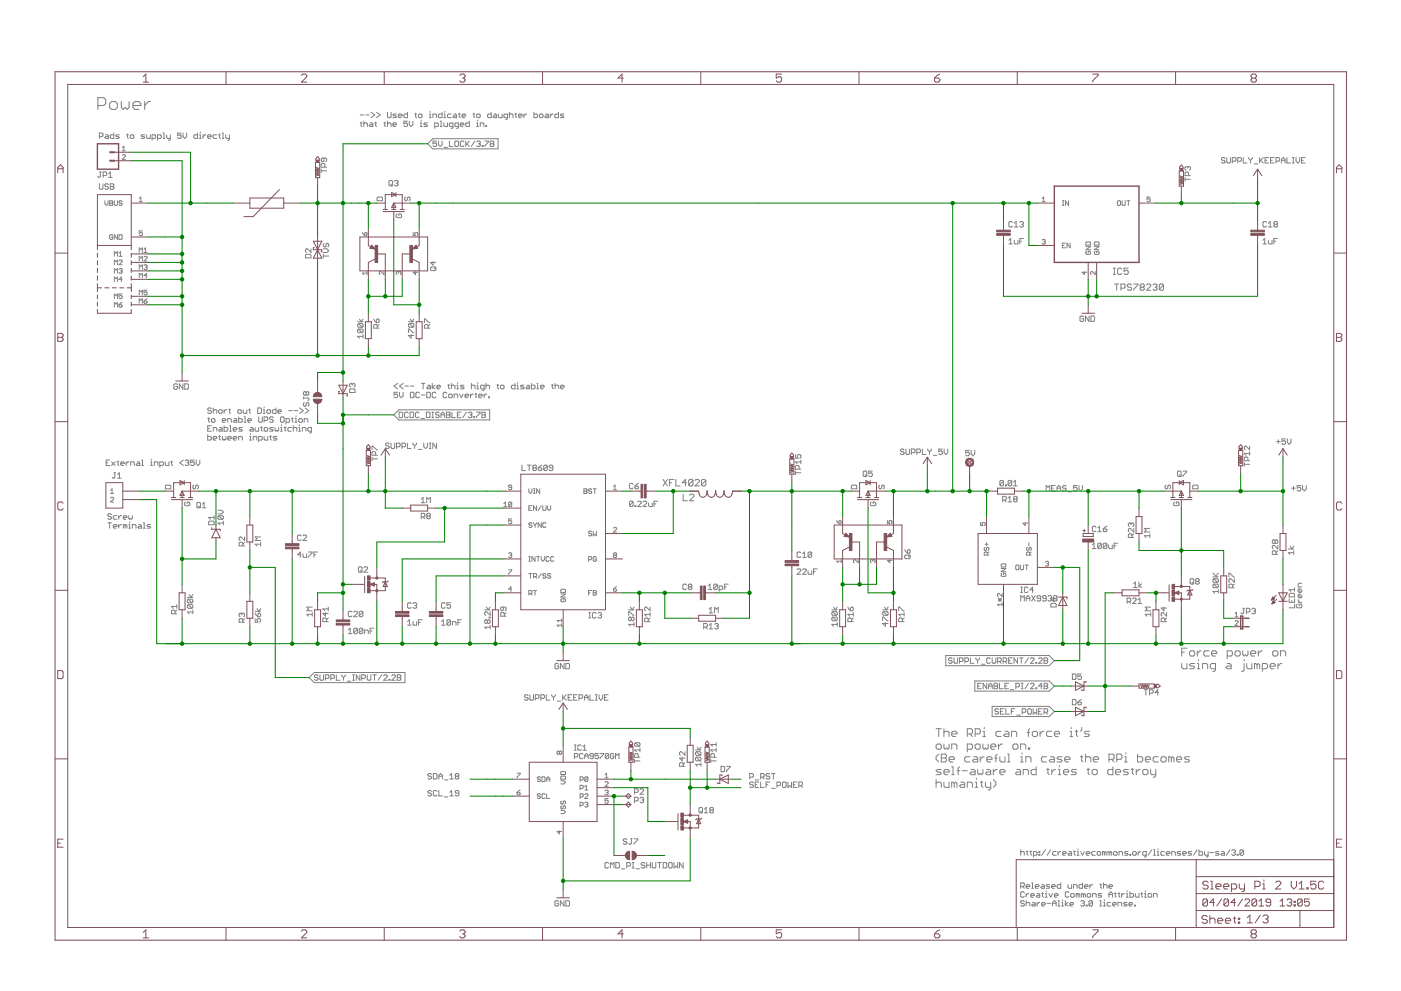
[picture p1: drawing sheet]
<svg xmlns="http://www.w3.org/2000/svg" width="420mm" height="297mm" viewBox="0 0 420 297" stroke-linecap="round" stroke-linejoin="round" font-family="sans-serif">
<g fill="none" stroke="#808080" stroke-width=".3">
<path d="M34.1 39.9v1.6h-.8l-.2-.3v-.5l.2-.3h.8M48.9 39.9h.3v1.6M54.3 39.9h-1v.8l.8-.3 .2 .3v.5l-.2 .3h-.6l-.2-.3M54.9 39.9v1.1l.5 .5 .6-.5v-1.1M59.2 39.9v1.6h-.8l-.2-.3v-.5l.2-.3h.8M60.1 39.6v.3M66.6 39.9h.3v1.6M108 34.5h1.1M108 36.9h.6M108.3 36.6v1.1l.3 .2M109.1 37.1l.3-.2h.5l.3 .2v.8M109.1 36.3v1.6"/>
<path d="M109.6 34.5h1.1M111 36.9h.5l.3 .2v.8h-.8l-.3-.2 .3-.3h.8M111.3 33.7l1.1 .8-1.1 .8M112.4 36.9h.5M112.6 36.6v1.1l.3 .2M112.9 33.7l1.1 .8-1.1 .8M115.1 36.9h.6M115.4 36.6v1.1l.3 .2M116.2 33.7v1.3l.3 .3h.5l.3-.3v-1.3M116.2 36.3v1.6M116.2 37.1l.3-.2h.5l.3 .2v.8M117.8 37.4h1.1l-.2-.5h-.6l-.3 .2v.6l.3 .2h.6"/>
<path d="M118.9 34.2h-.8l-.3 .3 .3 .2h.6l.2 .3-.2 .3h-.9M119.5 34.7h1.1l-.3-.5h-.6l-.2 .3v.5l.2 .3h.6M122.2 33.7v1.6h-.8l-.3-.3v-.5l.3-.3h.8M122.2 36.3h-1.1v.8l.5-.2 .6 .2v.6l-.3 .2h-.5l-.3-.2M122.7 36.3v1.1l.6 .5 .5-.5v-1.1M124.4 34.2h.5M124.7 33.9v1.1l.2 .3M125.5 34.5l.3-.3h.5l.3 .3v.5l-.3 .3h-.5l-.3-.3zM126 36.9h.3v1M126 37.9h.6M126.3 36v.3M128.2 36.9h-.8l-.3 .2 1.1 .6-.3 .2h-.8"/>
<path d="M128.8 35.3h.5M128.8 34.2h.2v1.1M129 33.4v.3M129.8 35.3v-1.1h.9l.2 .3v.8M130.4 37.9h.8l.3-.2v-.6l-.3-.2h-.8v1.6M132 37.9h.6M132 36.3h.3v1.6M132.6 33.7v1.6h-.9l-.2-.3v-.5l.2-.3h.9M133.1 35.3h.6M133.1 34.2h.3v1.1M133.1 36.9v.8l.3 .2h.8v-1M133.4 33.4v.3"/>
<path d="M135.3 34.2h-.8l-.3 .3v.5l.3 .3h.8M135.8 37.9h-.8l-.3-.2v-.6l.3-.2h.8v1.3l-.5 .3M136.1 34.2h.6l.2 .3v.8h-.8l-.3-.3 .3-.3h.8M137.5 34.2h.5M137.5 37.9h-.8l-.3-.2v-.6l.3-.2h.8v1.3l-.6 .3M137.8 33.9v1.1l.2 .3M138 37.4h1.1l-.3-.5h-.5l-.3 .2v.6l.3 .2h.5M138.6 34.7h1.1l-.3-.5h-.5l-.3 .3v.5l.3 .3h.5M140.8 36.3v1.6h-.9l-.2-.2v-.6l.2-.2h.9M141.8 34.2h.6M142.1 33.9v1.1l.3 .3M142.9 34.5l.3-.3h.5l.3 .3v.5l-.3 .3h-.5l-.3-.3z"/>
<path d="M142.9 36.9h.3v1M142.9 37.9h.6M143.2 36v.3M144 37.9v-1h.8l.3 .2v.8M145.7 37.7h.2v.2h-.2zM147.3 33.7v1.6h-.8l-.3-.3v-.5l.3-.3h.8M148.1 34.2h.6l.2 .3v.8h-.8l-.3-.3 .3-.3h.8M149.5 34.2v.8l.3 .3h.8v-1.1M152.2 35.3h-.8l-.3-.3v-.5l.3-.3h.8v1.3l-.5 .3M152.8 34.5l.2-.3h.6l.2 .3v.8M152.8 33.7v1.6M154.4 34.2h.5"/>
<path d="M154.7 33.9v1.1l.2 .3M155.5 34.7h1.1l-.3-.5h-.5l-.3 .3v.5l.3 .3h.5M157.1 34.2v1.1M157.9 34.2h-.2l-.6 .5M160.1 33.7v1.6h.8l.3-.3v-.5l-.3-.3h-.8M162 34.2h.6l.3 .3v.5l-.3 .3h-.6l-.2-.3v-.5zM163.7 34.2h.5l.3 .3v.8h-.8l-.3-.3 .3-.3h.8M165 34.2v1.1M165.8 34.2l-.8 .5M167.5 33.7v1.6h-.8l-.3-.3v-.5l.3-.3h.8M169.1 34.2h-.8l-.3 .3 1.1 .5-.3 .3h-.8M29.8 41h.8l.3-.3v-.6l-.3-.2h-.8v1.6"/>
<path d="M29.8 55.1v1.4l.3 .2h.5l.3-.2v-1.4M29.8 51.5h.6M30.1 51.5v1.4l-.3 .3-.5-.3M30.9 52.6h.8l.3-.2v-.6l-.3-.3h-.8v1.7M31.7 40.4h.5l.3 .3v.8h-.8l-.3-.3 .3-.2h.8M32.5 55.4l-.3-.3h-.5l-.3 .5 .3 .3h.5l.3 .6-.3 .2h-.5l-.3-.2M32.6 53.2h1M32.6 52.1l.5-.6v1.7M33.1 55.1h.8l.2 .3-.2 .5 .2 .6-.2 .2h-.8zM33.1 55.9h.8M35.8 40.4h-.8l-.3 .3 1.1 .5-.3 .3h-.8M36.7 46.6l.2-.2 .7 .2-.9 1.2h.9"/>
<path d="M36.7 44.3l.4-.5v1.4M36.7 45.2h.9M38 40.4h.5M38.2 40.1v1.1l.3 .3M39.3 40.4h.6l.3 .3v.5l-.3 .3h-.6l-.2-.3v-.5zM41.8 59.5l.4-.4v1.4M43.4 40.4h-.8l-.3 .3 1.1 .5-.2 .3h-.9M44 40.4v.8l.3 .3h.8v-1.1M45.6 41.5h.8l.3-.3v-.5l-.3-.3h-.8v1.6M47.2 41.5h.9l.2-.3v-.5l-.2-.3h-.9v1.6M48.9 41.5h.5M50 40.4v.8l.2 .3h.9"/>
<path d="M51.1 40.4v1.4l-.6 .2M59.8 40.4h.3v1.1M59.8 41.5h.5M60.9 40.4v1.1M61.7 40.4l-.8 .6M62.3 41h1.1l-.3-.6h-.6l-.2 .3v.5l.2 .3h.6M65 40.4h-.8l-.3 .3v.5l.3 .3h.8M65.5 40.4h.6M65.8 40.1v1.1l.3 .3M66.6 41.5h.6M67.7 40.4v.8l.3 .3h.8M68.8 40.4v1.4l-.5 .2"/>
<path d="M96.3 51.2h1.7M96.3 50.7v1M97.2 47.4v.8l-.3 .3-.6-.3v-.6l.3-.2h1.1l.3 .2v.6l-.3 .3M97.4 50.1v-.8l-.2-.3h-.6l-.3 .3v.8h1.7M113.4 59.1h1l.3 .3v.8h-1.6v-.8zM116.6 54.4l.3-.3h.6l.2 .3v1l-.2 .3h-.6l-.3-.3zM117.2 55.2l.5 .5M118.3 54.4l.3-.3h.5l.3 .3-.3 .5M118.8 54.9h.3M119.1 54.9l.3 .3-.3 .5h-.5l-.3-.3M121.6 59.1l-.3 .3v.5l.6 .3 .3-.3v-.5l.5-.3 .3 .3v.5l-.3 .3M129.8 41.6h19.6v3h-19.6l-1.6-1.5z"/>
<path d="M130.9 42.3h-1v.8l.5-.3 .5 .3v.5l-.2 .3h-.6l-.2-.3M131.5 42.3v1.1l.5 .5 .6-.5v-1.1M133.1 44.2h1.1M134.8 42.3v1.6h1M136.4 42.5l.3-.2h.5l.3 .2v1.1l-.3 .3h-.5l-.3-.3zM139.1 42.5l-.2-.2h-.6l-.3 .2v1.1l.3 .3h.6l.2-.3M139.7 42.3v1.6M140 43.1l.8 .8M140.8 42.3l-1.1 1.1M142.4 42.3l-1.1 1.6M143 42.5l.2-.2h.6l.2 .2-.2 .6M143.5 43.1h.3"/>
<path d="M143.8 43.1l.2 .3-.2 .5h-.6l-.2-.3M144.6 43.6h.3v.3h-.3zM145.4 42.3h1.1l-1.1 1.6M147 42.3h.8l.3 .2-.3 .6 .3 .5-.3 .3h-.8zM147 43.1h.8M312.5 59.5l.5-.4v1.4M344.9 59.1h-.9v.7l.7-.3 .2 .7-.2 .3-.7-.3M355.4 53.7h1.6M355.4 53.2v1.1M356.2 50.2l-.3-.3-.5 .3v.5l.2 .3M356.2 50.2l.3-.3 .5 .3v.5l-.3 .3M356.2 50.2v.3"/>
<path d="M356.5 52.6v-.8l-.3-.2h-.6l-.2 .2v.8h1.6M367.4 47.5l-.3-.3h-.5l-.3 .6 .3 .2h.5l.3 .6-.3 .3h-.5l-.3-.3M367.9 47.2v1.4l.3 .3h.5l.3-.3v-1.4M369.6 48.3h.8l.3-.3v-.5l-.3-.3h-.8v1.7M371.2 48.3h.8l.3-.3v-.5l-.3-.3h-.8v1.7M372.9 47.2v1.7h1M374.5 47.2v.3l.5 .5M375 48v.9M375.6 47.2v.3l-.6 .5M376.1 49.1h1.1M377.8 47.2v1.7M378 48l.8 .9"/>
<path d="M378.8 47.2l-1 1.1M379.4 48h.5M380.5 47.2h-1.1v1.7h1.1M381 48h.6M382.1 47.2h-1.1v1.7h1.1M382.7 48.3h.8l.3-.3v-.5l-.3-.3h-.8v1.7M384.3 48h1.1M384.3 48.9v-1.1l.6-.6 .5 .6v1.1M386 47.2v1.7h1M387.6 47.2h.5M387.6 48.9h.5M387.9 47.2v1.7"/>
<path d="M388.7 47.2v1.1l.5 .6 .6-.6v-1.1M390.3 48h.6M391.4 47.2h-1.1v1.7h1.1M31.5 60.2v.9l.4 .5 .5-.5v-.9M32.9 60.2h.7l.2 .2-.2 .5 .2 .4-.2 .3h-.7zM32.9 60.9h.7M33.8 70.6l-.2-.3-.7 .3v.9l.2 .2 .7-.2v-.5h-.4M34.3 79.4v-1.4l.5 .4 .4-.4v1.4M34.3 60.2v1.1l.2 .3 .7-.3v-1.1M34.3 76.8v-1.4l.5 .5 .4-.5v1.4M35.2 70.3v1.4l-.9-1.4v1.4M35.7 78.2l.2-.2 .7 .2-.9 1.2h.9"/>
<path d="M35.7 70.3h.7l.2 .3v.9l-.2 .2h-.7zM35.7 75.9l.5-.5v1.4M35.7 76.8h.9M36.6 60.4l-.2-.2-.7 .2 .2 .5 .7 .2-.2 .5-.7-.3M41.8 60.5h.9M41.8 75.7v-1.4l.4 .5 .5-.5v1.4M41.8 78.2v-1.4l.4 .5 .5-.5v1.4M42.7 69.2h-.9v.7l.4-.2 .5 .2-.2 .7-.7-.2M43.2 77.1l.2-.3 .7 .3-.9 1.1h.9M43.2 74.8l.4-.5v1.4M43.2 75.7h.9M43.2 79.6l.7-.2 .2 .2-.2 .5"/>
<path d="M91.6 76.5l.3-.3h1.1l.3 .3v.8h-1.7zM93.3 74.6v1.1l-1.1-1.1-.6 .2v.6l.3 .3M97 76.8h1.6M97 76.2v1.1M97 74.6h1l.6 .5-.6 .6h-1M97.2 72.9l-.2 .3v.6l.5 .2 .3-.2v-.6l.5-.3 .3 .3v.6l-.3 .2M108.7 69.7l.7 .9M109.6 69.7l.5 .2-.3 .7h-.4v-.7zM119.1 64.2l-.3 .2v.6l.3 .2h1.1l.2-.2v-.6l-.2-.2h-.6v.5M123.9 69.7v.9h.7l-.2-.5 .2-.4 .7 .2-.2 .7M129.9 78.4v1.1l-.8-.8h1.6M302.6 73.1h1"/>
<path d="M302.6 72l.5-.5v1.6M303.6 66.7l-.2-.3h-.6l-.2 .3v1.1l.2 .2h.6l.2-.2M304.2 72v.8l.3 .3h.8v-1.1M304.2 68h1.1M304.2 67l.5-.6v1.6M305.8 72.3h.6M305.8 66.7l.3-.3h.5l.3 .3-.3 .5M306.4 67.2h.2M306.6 67.2l.3 .3-.3 .5h-.5l-.3-.2M306.9 71.5h-1.1v1.6M312.5 72l.7-.2 .3 .2-.3 .5M312.5 60.5h1"/>
<path d="M313 72.5h.2M313.2 72.5l.3 .2-.3 .5-.7-.3M318.6 61.6h.5M318.6 60.2h.5M318.6 73.6h.5M318.8 60.2v1.4M319.5 72.9h-.9v1.4h.9M320.5 60.2v1.4l-1-1.4v1.4M320.9 72.9v1.4l-.9-1.4v1.4M325.6 73.9h1.4l-1.4 .9h1.4M325.9 75.3l-.3 .2 .3 .7h.9l.2-.2-.2-.7h-.5v.5M325.9 72.5h.9l.2 .2v.7h-1.4v-.7z"/>
<path d="M328.2 73.9h1.4l-1.4 .9h1.4M328.2 72.7l.2-.2h1l.2 .2v.7h-1.4zM328.4 75.3l-.2 .2 .2 .7h1l.2-.2-.2-.7h-.5v.5M335.1 60.4l.2-.2 .7 .2v.9l-.2 .3-.7-.3zM336.5 60.2v1.1l.2 .3 .7-.3v-1.1M337.9 60.2h1M338.4 60.2v1.4M378.8 72l.5-.5v1.6M378.8 73.1h1M379.8 66.7l-.2-.3h-.6l-.2 .3v1.1l.2 .2h.6l.2-.2M380.4 72v.8l.3 .3h.8v-1.1M380.4 68h1.1"/>
<path d="M380.4 67l.5-.6v1.6M382 72.3h.6M382.3 67.2l-.3-.2 .3-.6h.5l.3 .3-.3 .5M382.3 67.2l-.3 .3 .3 .5h.5l.3-.2-.3-.6M382.3 67.2h.5M383.1 71.5h-1.1v1.6M34.3 84.4v-1.4l.5 .5 .4-.5v1.4M34.3 81.9v-1.4l.5 .5 .4-.5v1.4M34.3 89.5v-1.4l.5 .5 .4-.5v1.4M34.3 92.1v-1.4l.5 .4 .4-.4v1.4M35.7 91.4h.7l.2 .4-.7 .3zM35.7 80.7l.7-.2 .2 .2-.2 .5"/>
<path d="M36.2 81.2h.2M36.4 81.2l.2 .2-.2 .5-.7-.2M36.6 88.1h-.9v.7l.7-.2 .2 .7-.2 .2-.7-.2M36.6 83.7h-.9l.7-.7v1.4M36.6 90.7l-.9 .7M41.8 83.3v-1.4l.4 .5 .5-.5v1.4M41.8 80.8v-1.4l.4 .4 .5-.4v1.4M41.8 88.4v-1.4l.4 .5 .5-.5v1.4M41.8 90.9v-1.4l.4 .5 .5-.5v1.4M43.2 90.2h.7l.2 .5-.7 .2zM43.6 80.1h.3M43.9 80.1l.2 .2-.2 .5-.7-.3"/>
<path d="M44.1 87h-.9v.7l.4-.2 .5 .2-.2 .7-.7-.2M44.1 82.6h-.9l.7-.7v1.4M44.1 89.5l-.9 .7M107.3 96.4h1.6M107.5 97h1.1l.3 .3v.5l-.3 .3M107.5 98.6l-.2 .3v.5l.2 .3h1.1M107.5 98.6h1.1l.3 .3v.5l-.3 .3M107.5 97l-.2 .3v.5l.2 .3h1.1M107.5 98.6l1.1 1.1M107.5 97l1.1 1.1M107.8 95.6l.5 .8 .6-.8M110.1 81.9h-1.4l.4 .4"/>
<path d="M110.1 81.4v.9M112.1 95.6l.8 1.1M112.9 95.9l.5-.3 .3 .3v.5l-.3 .3h-.5zM113.1 98.4v-.9l-.2-.2h-.6l-.2 .2v.9h1.6M113.7 97.3l-.6 .5M115.1 81.4v.9l-.9-.9-.5 .2 .3 .7M119.5 81.6l-.2-.2-.5 .2 .3 .7M119.5 81.6l.3-.2 .4 .2-.2 .7M119.5 81.6v.3M122.5 99.7v-1.1h.3l1 1.1h.3M122.5 96.4h1.6M122.8 97h1l.3 .3v.5l-.3 .3"/>
<path d="M122.8 97l-.3 .3v.5l.3 .3h1M122.8 97l1 1.1M123 95.6l.6 .8 .5-.8M124.6 81.4v.9l-.7-.7h1.4M127.3 96.7v-1.1h.3l1.1 1.1h.2M128.4 98.4v-.9l-.3-.2h-.5l-.3 .2v.9h1.6M128.9 97.3l-.5 .5M129.1 80.3l.3-.3h1.1l.2 .3v.5l-.2 .3h-1.1l-.3-.3zM130.7 80l-.5 .6M325 95l-.3-.3h-.5l-.3 .3v1.1l.3 .3h.5l.3-.3v-.6h-.6M325.2 81.4v.9l-.7-.7h1.4M326.6 94.7v1.7l-1.1-1.7v1.7"/>
<path d="M327.2 94.7h.8l.3 .3v1.1l-.3 .3h-.8zM328.5 81.4v.9l-1.2-.9-.2 .2 .2 .7M333.9 82.3h.6M333.9 80.4h.6M334.2 80.4v1.9M334.2 85.1h1.3M334.9 85.1v1.9M336.2 86.4h.9l.3-.3v-.7l-.3-.3h-.9v1.9M336.4 80.7l-.3-.3h-.6l-.3 .3v1.2l.3 .4h.6l.3-.4M338.3 80.4h-1.2v.9l.6-.3 .6 .3v.6l-.3 .4h-.6l-.3-.4M339.3 85.4l-.3-.3h-.6l-.3 .3 .3 .7h.6l.3 .3-.3 .6h-.6l-.3-.3M340 85.1h1.2v.3l-1.2 1.3v.3"/>
<path d="M342.2 86.1l-.3-.4 .3-.6h.7l.3 .3-.3 .7M342.2 86.1h.7M342.2 86.1l-.3 .3 .3 .6h.7l.3-.3-.3-.6M343.8 85.4l.3-.3h.7l.3 .3v.3l-1.3 1.3h1.3M345.8 85.4l.3-.3h.6l.3 .3-.3 .7M346.4 86.1h.3M346.7 86.1l.3 .3-.3 .6h-.6l-.3-.3M348.9 85.4l-.3-.3h-.6l-.3 .3v1.3M348.9 85.4v1.3l-.3 .3h-.6l-.3-.3M348.9 85.4l-1.2 1.3M53.2 115.3l-.2-.3h-.6l-.3 .3v1.1l.3 .3h.6l.2-.3v-.6h-.5M54.9 115v1.7l-1.1-1.7v1.7"/>
<path d="M55.4 115h.8l.3 .3v1.1l-.3 .3h-.8zM91 119v.6M91 119.3h1.4l.2 .3-.2 .5M91.8 117.7l-.3-.3-.5 .3v.5l.3 .3 .5-.3M91.8 117.7v.5M91.8 117.7l.3-.3 .5 .3v.5l-.2 .3-.6-.3M104.8 116.8l.3-.2h1.1l.3 .2v.8h-1.7zM105.6 115.2l-.2-.3-.6 .3v.5l.3 .3M105.6 115.2l.3-.3 .6 .3v.5l-.3 .3M105.6 115.2v.3M108.9 100.8h-1.6l.5 .5M108.9 100.3v1"/>
<path d="M119.3 114.9l-1.1 .8 1.1 .8M119.3 117.6h-1.1v.8l.5-.3 .6 .3v.5l-.3 .3h-.6l-.2-.3M119.8 117.6v1.1l.6 .5 .5-.5v-1.1M120.9 114.9l-1.1 .8 1.1 .8M121.5 115.7h1M123.1 115.7h1.1M123.1 117.6h.8l.3 .3v1l-.3 .3h-.8zM123.3 100.3v1l-.8-.8h1.6M125.8 117.9l-.3-.3h-.5l-.3 .3v1l.3 .3h.5l.3-.3M126.4 114.9h1M126.4 118.4h1M126.9 114.9v1.6"/>
<path d="M128 117.6h.8l.3 .3v1l-.3 .3h-.8zM128.3 115.5h.5l.3 .2v.8h-.8l-.3-.2 .3-.3h.8M129.6 114.9v1.6M130.5 115.5l-.9 .5 .9 .5M130.7 117.9l-.2-.3h-.6l-.3 .3v1l.3 .3h.6l.2-.3M131 116h1.1l-.3-.5h-.5l-.3 .2v.6l.3 .2h.5M134 117.9l-.3-.3h-.5l-.3 .3v1l.3 .3h.5l.3-.3M134.3 115.5h.5M134.5 115.2v1.1l.3 .2M134.5 118.4l.3-.3h.6l.2 .3v.5l-.2 .3h-.6l-.3-.3zM135.4 115.7l.2-.2h.6l.2 .2v.8M135.4 114.9v1.6"/>
<path d="M136.2 119.2v-1.1h.8l.3 .3v.8M137 115.5h.3v1M137 116.5h.5M137.3 114.6v.3M137.8 118.1l.6 1.1 .5-1.1M139.2 115.5h-.8l-.3 .2 1.1 .6-.3 .2h-.8M139.4 118.7h1.1l-.2-.6h-.6l-.3 .3v.5l.3 .3h.6M141.1 118.1v1.1M141.4 115.7l.2-.2h.6l.3 .2v.8M141.4 114.9v1.6M141.9 118.1h-.3l-.5 .6M142.5 118.1h.5"/>
<path d="M142.7 117.9v1l.3 .3M143 115.5h.3v1M143 116.5h.6M143.3 114.6v.3M143.6 118.7h1l-.2-.6h-.6l-.2 .3v.5l.2 .3h.6M145.2 116.5h-.8l-.3-.2v-.6l.3-.2h.8v1.3l-.6 .3M145.2 118.1v1.1M145.7 115.7l.3-.2h.5l.3 .2v.8M145.7 114.9v1.6M146 118.1l-.8 .6M146.6 118.9h.2v.3h-.2zM149 115.5h.5"/>
<path d="M149.3 115.2v1.1l.2 .2M150.1 115.7l.3-.2h.5l.3 .2v.6l-.3 .2h-.5l-.3-.2zM154.5 114.9v1.6h-.9l-.2-.2v-.6l.2-.2h.9M155 115.5h.3v1M155 116.5h.6M155.3 114.6v.3M157.2 115.5h-.8l-.3 .2 .3 .3h.5l.3 .3-.3 .2h-.8M158 115.5h.5l.3 .2v.8h-.8l-.3-.2 .3-.3h.8M159.4 114.9v1.6h.8l.3-.2v-.6l-.3-.2h-.8M161 114.9h.3v1.6M161 116.5h.5M162.1 116h1.1l-.3-.5h-.5l-.3 .2v.6l.3 .2h.5"/>
<path d="M165.4 115.5h.5M165.7 115.2v1.1l.2 .2M166.5 115.7l.2-.2h.6l.3 .2v.8M166.5 114.9v1.6M168.1 116h1.1l-.3-.5h-.5l-.3 .2v.6l.3 .2h.5M31.8 138.7h.6M32.9 137.9h-1.1v1.6h1.1M33.5 138.4l1 1.1M34.5 138.4l-1 1.1M35.1 138.4h.5M35.4 138.2v1.1l.2 .2M36.2 139h1.1l-.3-.6h-.5l-.3 .3v.6l.3 .2h.5"/>
<path d="M37.8 138.4v1.1M38.7 138.4h-.3l-.6 .6M39.2 139.5v-1.1h.8l.3 .3v.8M41.1 138.4h.5l.3 .3v.8h-.8l-.3-.2 .3-.3h.8M42.5 137.9h.2v1.6M42.5 139.5h.5M45.2 139.5h.5M45.2 138.4h.3v1.1M45.5 137.6v.3M46.3 139.5v-1.1h.8l.3 .3v.8M47.9 139.5h.8l.3-.2v-.6l-.3-.3h-.8v1.7M49.6 138.4v.9l.2 .2h.9v-1.1"/>
<path d="M51.2 138.4h.5M51.5 138.2v1.1l.2 .2M55 137.9l-1.1 .8 1.1 .8M55.6 138.2l.2-.3h.6l.2 .3-.2 .5M56.1 138.7h.3M56.4 138.7l.2 .3-.2 .5h-.6l-.2-.2M58.3 137.9h-1.1v.8l.5-.3 .6 .3v.6l-.3 .2h-.5l-.3-.2M58.8 137.9v1.1l.6 .5 .5-.5v-1.1M62.3 130.3v1.6h.8l.3-.3v-.5l-.3-.3h-.8M62.3 125.5h.5M62.3 128.4h.5M62.6 125.2v1.1l.2 .3"/>
<path d="M63.4 122.6l-.3-.3h-.5l-.3 .3 .3 .5h.5l.3 .3-.3 .5h-.5l-.3-.3M63.4 127.6h-1.1v1.6h1.1M63.7 125.5h.5l.3 .3v.5l-.3 .3h-.5l-.3-.3v-.5zM63.9 122.3v1.6M63.9 129.2v-1.1h.8l.3 .3v.8M63.9 131.4h1.1l-.3-.6h-.5l-.3 .3v.5l.3 .3h.5M63.9 123.1l.3-.3h.5l.3 .3v.8M65.6 123.1l.2-.3h.6l.3 .3v.5l-.3 .3h-.6l-.2-.3zM65.6 130.8h.5M65.8 130.6v1l.3 .3M65.8 128.1h.6l.3 .3v.8h-.9l-.2-.2 .2-.3h.9M66.7 126h1.1l-.3-.5h-.6l-.2 .3v.5l.2 .3h.6"/>
<path d="M66.7 130.8v.8l.2 .3 .3-.3 .3 .3 .3-.3v-.8M67.2 122.8v1.1M67.2 127.6v1.6h.8l.3-.2v-.6l-.3-.3h-.8M68 122.8h-.2l-.6 .6M68.3 126.6v-1.1h.8l.3 .3v.8M68.3 131.4h1.1l-.3-.6h-.5l-.3 .3v.5l.3 .3h.5M68.6 122.8h.5M68.9 122.6v1l.2 .3M68.9 127.6h.2v1.6M68.9 129.2h.5M69.9 128.7h1.1l-.2-.6h-.6l-.3 .3v.6l.3 .2h.6M69.9 131.4h1.1l-.2-.6h-.6l-.3 .3v.5l.3 .3h.6"/>
<path d="M70.2 125.5h.6l.2 .3v.8h-.8l-.3-.3 .3-.3h.8M71.3 123.1l.3-.3h.5l.3 .3v.5l-.3 .3h-.5l-.3-.3zM71.6 124.9v1.7h.8l.3-.3v-.5l-.3-.3h-.8M71.6 131.9v-1.1h.8l.3 .3v.8M72.7 128.1h-.9l-.2 .3 .2 .3h.6l.3 .3-.3 .2h-.8M72.9 122.8v.8l.3 .3h.8v-1.1M73.2 126.6h.6M73.2 124.9h.3v1.7M74.3 126h1.1l-.3-.5h-.5l-.3 .3v.5l.3 .3h.5M74.6 122.8h.5M74.8 122.6v1l.3 .3M74.8 131.9h.6"/>
<path d="M74.8 130.8h.3v1.1M75.1 128.1h.6l.2 .3v.8h-.8l-.3-.2 .3-.3h.8M75.1 130v.3M75.9 131.9v-1.1h.9l.2 .3v.8M76.5 128.1v.9l.3 .2h.8v-1.1M77.3 122.3h.8l.3 .3v1l-.3 .3h-.8zM77.6 124.9v1.4l.3 .3h.5l.3-.3v-1.4M77.6 131.9h.8l.3-.3v-.5l-.3-.3h-.8v1.6M78.1 128.1h.6M78.4 127.9v1.1l.3 .2M79 123.9h.5M79 122.8h.2v1.1"/>
<path d="M79.2 122v.3M79.2 126h.8l.3-.2v-.6l-.3-.3h-.8v1.7M79.2 130.8v.8l.3 .3h.8v-1.1M79.5 128.1h.5l.3 .3v.6l-.3 .2h-.5l-.3-.2v-.6zM80 123.1l.3-.3h.6l.2 .3v.5l-.2 .3h-.6l-.3-.3zM80.9 130.8h.5M81.1 130.6v1l.3 .3M81.9 125.2l-.2-.3h-.6l-.2 .3 .2 .6h.6l.2 .2-.2 .6h-.6l-.2-.3M81.9 128.1h-.8l-.2 .3 1 .6-.2 .2h-.8M82.5 128.1v.9l.3 .2 .2-.2 .3 .2 .3-.2v-.9M82.8 122.3v1.6h-.9l-.2-.3v-.5l.2-.3h.9M83 130.8h-.8l-.3 .3 1.1 .5-.2 .3h-.9"/>
<path d="M83.3 123.4h1.1l-.3-.6h-.5l-.3 .3v.5l.3 .3h.5M84.1 128.1h.3v1.1M84.1 129.2h.6M84.4 124.9h.5l.3 .3v1.1l-.3 .3h-.5l-.3-.3v-1.1zM84.4 127.3v.3M85.2 128.1h.6M85.5 127.9v1.1l.3 .2M85.8 126.6h.8l.2-.3v-.5l-.2-.3h-.8v1.6M86.6 123.1h1.1M87.4 125.5h.5M87.4 128.1h-.8l-.3 .3v.6l.3 .2h.8M87.7 125.2v1.1l.2 .3"/>
<path d="M87.9 128.4l.3-.3h.6l.2 .3v.8M87.9 127.6v1.6M88.2 123.1h1.1M88.5 125.5h.3v1.1M88.5 126.6h.5M88.8 124.7v.2M89.6 129.2h.5M89.6 128.1h.3v1.1M89.9 122.3l1 .8-1 .8M89.9 125.5h.5l.3 .3v.5l-.3 .3h-.5l-.3-.3v-.5zM89.9 127.3v.3M90.7 129.2v-1.1h.8l.3 .3v.8"/>
<path d="M91.2 126.6v-1.1h.8l.3 .3v.8M91.3 120.6l-.3 .3v.6l.5 .3 .3-.3v-.6l.6-.3 .2 .3v.6l-.2 .3M91.5 122.3l1.1 .8-1.1 .8M93.4 129.2h-.8l-.3-.2v-.6l.3-.3h.8v1.4l-.5 .3M111.6 137.5h1.6M111.6 134.8v-1.1h.2l1.1 1.1h.3M111.6 137v1.1M112.6 136.4v-.8l-.2-.2h-.6l-.2 .2v.8h1.6M116.7 133.1l-.3-.3h-.5l-.3 .3 .3 .5h.5l.3 .3-.3 .6h-.5l-.3-.3M117.3 132.8v1.4l.2 .3h.6l.3-.3v-1.4M118.1 124.4l1.5-1.6h27.3v3.1h-27.3zM118.9 133.9h.8l.3-.3v-.5l-.3-.3h-.8v1.7"/>
<path d="M119.7 123.5h.8l.3 .3v1.1l-.3 .3h-.8zM120.5 133.9h.8l.3-.3v-.5l-.3-.3h-.8v1.7M122.2 132.8v1.7h1.1M122.4 123.8l-.2-.3h-.6l-.3 .3v1.1l.3 .3h.6l.2-.3M123 123.5h.8l.3 .3v1.1l-.3 .3h-.8zM123.8 132.8v.3l.6 .5M124.4 133.6v.9M124.9 132.8v.3l-.5 .5M125.5 134.7h1M125.7 123.8l-.3-.3h-.5l-.3 .3v1.1l.3 .3h.5l.3-.3M126.2 125.5h1.1M127.1 132.8v1.1l.5 .6 .6-.6v-1.1"/>
<path d="M127.9 123.5h.8l.3 .3v1.1l-.3 .3h-.8zM128.7 132.8h.6M128.7 134.5h.6M129 132.8v1.7M129.5 125.2h.6M129.5 123.5h.6M129.8 123.5v1.7M130.9 132.8v1.7l-1.1-1.7v1.7M131.7 123.8l-.3-.3h-.5l-.3 .6 .3 .3h.5l.3 .5-.3 .3h-.5l-.3-.3M132.2 125.2v-1.1l.6-.6 .5 .6v1.1M132.2 124.4h1.1M133.9 123.5h.8l.3 .3-.3 .6 .3 .5-.3 .3h-.8z"/>
<path d="M133.9 124.4h.8M135.5 123.5v1.7h1.1M137.2 124.4h.5M138.2 123.5h-1v1.7h1M139.9 123.5l-1.1 1.7M140.4 123.8l.3-.3h.5l.3 .3-.3 .6M141 124.4h.2M141.2 124.4l.3 .2-.3 .6h-.5l-.3-.3M142.1 124.9h.2v.3h-.2zM142.9 123.5h1.1v.3l-1.1 1.1v.3M144.5 123.5h.8l.3 .3-.3 .6 .3 .5-.3 .3h-.8zM144.5 124.4h.8"/>
<path d="M156.5 139.4v1.7h1.1M158.2 139.4h1M158.7 139.4v1.7M162.5 139.4l-1.1 .8M164.1 139.7v1.1l-.2 .3h-.6l-.2-.3M164.1 139.7l-.2-.3h-.6l-.2 .3v1.1M164.1 139.7l-1 1.1M238.5 136.3v1.1h.9l-.3-.6 .3-.5h.5l.3 .2v.6l-.3 .3M240.2 137.9v1.1M240.2 138.5h-1.7l.6 .5M271.1 134.9l-.2-.3h-.6l-.3 .3 .3 .5h.6l.2 .3-.2 .5h-.6l-.3-.2M271.7 134.6v1.4l.2 .2h.6l.3-.2v-1.4"/>
<path d="M273.3 135.7h.8l.3-.3v-.5l-.3-.3h-.8v1.6M275 135.7h.8l.2-.3v-.5l-.2-.3h-.8v1.6M276.6 134.6v1.6h1.1M278.2 134.6v.3l.6 .5M278.8 135.4v.8M279.3 134.6v.3l-.5 .5M279.9 136.5h1M282.6 134.6h-1.1v.8l.5-.3 .6 .3v.6l-.3 .2h-.5l-.3-.2M283.1 134.6v1.1l.6 .5 .5-.5v-1.1M290.7 135h-1.1v.8l.6-.3 .5 .3v.5l-.3 .3h-.5l-.3-.3M291.2 135v1.1l.6 .5 .5-.5v-1.1M373.2 139.2h1.6"/>
<path d="M373.2 138.6v1.1M374.2 138.1v-.8l-.2-.3h-.6l-.2 .3v.8h1.6M374.8 133.7v1.1l-1.1-1.1h-.3l-.2 .3v.5l.2 .3M374.8 135.9h-1.6l.5 .5M374.8 135.4v1M382.8 132.4h1.1M383.3 131.8v1.1M385.5 131.6h-1v.8l.5-.3 .5 .3v.5l-.2 .3h-.6l-.2-.3M386.1 131.6v1l.5 .6 .6-.6v-1M32.3 156.7h1.1M32.9 156.7v1.6M33.1 149.3l.3-.2 .7 .2-1 1.2h1"/>
<path d="M33.1 147.9h1M33.1 147l.5-.5v1.4M33.4 154.3l-.3-.3h-.5l-.3 .3 .3 .5h.5l.3 .3-.3 .5h-.5l-.3-.2M34 157.8h1.1l-.3-.6h-.6l-.2 .3v.6l.2 .2h.6M34.2 141.7h.5M34.4 141.7v1.4l-.2 .2-.6-.2M35.1 154.6h-.9l-.2 .2v.6l.2 .2h.9M35.3 143.3h1M35.3 142.2l.5-.5v1.6M35.6 154.6v1M35.6 157.2v1.1M36.4 154.6h-.2l-.6 .5"/>
<path d="M36.4 157.2h-.2l-.6 .6M37 155.1h1.1l-.3-.5h-.6l-.2 .2v.6l.2 .2h.6M37.5 157.5l.3-.3 .3 .3v.8M37.5 157.5l-.5-.3v1.1M37.5 157.5v.8M38.6 154.6v.8l.3 .2 .3-.2 .2 .2 .3-.2v-.8M38.6 158.3h.6M38.6 157.2h.3v1.1M38.9 156.4v.3M39.7 158.3v-1.1h.8l.3 .3v.8M41.6 157.2h.5l.3 .3v.8h-.8l-.3-.2 .3-.3h.8M43 156.7h.2v1.6"/>
<path d="M43 158.3h.5M45.1 157.2h-.8l-.2 .3 1 .6-.2 .2h-.8M49.9 145.4h1l.3 .3v.8h-1.6v-.8zM55.6 150.5l-.3 .3v.5l.3 .3h1.1l.2-.3v-.5l-.2-.3h-.6v.5M58.1 145.4l-.3 .3v.5l.6 .3 .3-.3v-.5l.5-.3 .3 .3v.5l-.3 .3M59.3 150.6h.5l.3 .3v1.1l-.3 .2h-.5l-.3-.2v-1.1zM59.6 151.7l.5 .5M60.7 152.2h1M60.7 151.1l.5-.5v1.6M62.6 156.5l.2-.3h1.1l.3 .3v.8h-1.6zM64.2 155.1h-1.6l.5 .6M64.2 154.6v1.1"/>
<path d="M65.4 153h1.1l.5 .5-.5 .5h-1.1M65.6 154.6l-.2 .3v.5l.2 .3h1.1M65.6 154.6h1.1l.3 .3v.5l-.3 .3M65.6 154.6l1.1 1.1M67 156.8h-1.6l.5 .5M67 156.2v1.1M126.3 149.6l.6-.5v1.6M126.3 155h.8l.3-.3v-.6l-.3-.2h-.8v1.6M126.3 150.7h1.1M126.9 155l.5 .5M128 150.7v-1.6l.5 .5 .6-.5v1.6M128.2 154.7l-.2-.3 .2-.5h.6l.3 .2-.3 .6"/>
<path d="M128.2 154.7l-.2 .3 .2 .5h.6l.3-.3-.3-.5M128.2 154.7h.6M151.1 150.9l.5-.4v1.4M151.1 151.9h.9M153.5 146.1h-.7l-.3-.2 .3-.5 .7 .2v1l-.3 .2-.7-.2M153.5 150.7l-.3-.2-.7 .2v.9M153.5 155.6h-1v.7l.5-.3 .5 .3-.3 .7-.7-.3M153.5 150.7v.9l-.3 .3-.7-.3M153.5 150.7l-1 .9M158.6 146.5v.9l.5 .5 .4-.5v-.9M158.6 152.3h.5M159.5 156.9l-.7-.2-.2 .4 .7 .3 .2 .4-.2 .3-.7-.3"/>
<path d="M159.5 151.6h-.9v1.4h.9M160 156.7l.5 .7M160 146.5h.5M160 147.9h.5M160.1 140.2l-.3 .3 .3 .6h.5l.3-.3-.3-.6M160.1 140.2l-.3-.2 .3-.6h.5l.3 .3-.3 .5M160.1 140.2h.5M160.2 146.5v1.4M160.5 157.4v.7M160.9 151.6v1.4l-.9-1.4v1.4M160.9 156.7l-.4 .7M161.4 140.2h.8l.3 .6-.3 .3h-.5l-.3-.3z"/>
<path d="M161.9 146.5v1.4l-1-1.4v1.4M162.3 156.7v1.4l-.9-1.4v1.4M162.3 151.6l-.9 1.4M162.8 151.6v1.2l.2 .2 .7-.2v-1.2M163.7 156.9l-.2-.2-.7 .2v.9l.2 .3 .7-.3M164.2 151.6v.9l.5 .5 .4-.5v-.9M165.8 140.2h-.8l-.3-.2 .3-.6h.5l.3 .3v1.1l-.3 .3h-.5l-.3-.3M175.1 146.5h.7l.2 .2-.2 .5 .2 .5-.2 .2h-.7zM175.1 147.2h.7M177.4 159.4l-.2-.2-.7 .2 .2 .5 .7 .2-.2 .5-.7-.2M177.4 146.7l-.2-.2-.7 .2 .2 .5 .7 .2-.2 .5-.7-.2M177.9 159.2v1.4l.5-.5 .4 .5v-1.4"/>
<path d="M177.9 146.5h.9M178.4 146.5v1.4M184 158.3l.2-.2 .7 .2-.9 1.2h.9M184 146.8h.9M184 145.9l.4-.5v1.4M189.9 150.5v1.1l-.3 .2h-.6l-.2-.2M189.9 145.1l-.3-.2h-.6l-.2 .2v1.1l.2 .3h.6l.3-.3M189.9 150.5l-.3-.3h-.6l-.2 .3v1.1M189.9 150.5l-1.1 1.1M190.4 145.7h.8l.3 .5-.3 .3h-.5l-.3-.3zM190.4 151.6h.3v.2h-.3zM191.2 150.5l.3-.3h.5l.3 .3v.2l-1.1 1.1h1.1"/>
<path d="M191.5 144.9l-1.1 .8M192.9 150.5l.2-.3h.6l.3 .3v.2l-1.1 1.1h1.1M194.5 150.7v.9l.3 .2h.8v-1.1M196.2 151h.5M197.2 150.2h-1v1.6M198.8 143.7l1.4 1.9M200.2 143.7l-1.4 1.9M200.8 144.7h.6M202.1 143.7h-1.3v1.9M202.7 143.7v1.9h1.3M204.9 148.1v2h1.3M205.9 144.7h-1.3l1-1v1.9"/>
<path d="M206.8 148.5l.3-.4h.7l.3 .4v.3l-1.3 1.3h1.3M207.8 144l-.3-.3h-.7l-.3 .3v1.3M207.8 144v1.3l-.3 .3h-.7l-.3-.3M207.8 144l-1.3 1.3M208.4 144l.4-.3h.6l.3 .3v.4l-1.3 1.2h1.3M211.7 144l-.4-.3h-.6l-.3 .3v1.3M211.7 144v1.3l-.4 .3h-.6l-.3-.3M211.7 144l-1.3 1.3M238.5 141.7h1.7M238.5 141.2v1.1M239.6 140.6v-.8l-.2-.3h-.6l-.3 .3v.8h1.7M250.9 156l.7 1"/>
<path d="M251.6 156.3l.5-.3 .2 .7-.7 .3zM255.3 145.7l.3-.3h1.1l.2 .3v.8h-1.6zM259.1 141.2h.6l.2 .3v1.1l-.2 .2h-.6l-.2-.2v-1.1zM259.4 142.3l.5 .5M261.3 150.5l-.3 .3v.5l.3 .3h1.1l.3-.3v-.5l-.3-.3h-.5v.5M261.6 141.2h-1.1v.8l.5-.3 .6 .3v.6l-.3 .2h-.5l-.3-.2M263.8 145.4l-.2 .3v.5l.2 .3 .6-.3v-.5l.2-.3 .6 .3v.5l-.3 .3M266.1 156v1h.7l-.2-.5 .2-.5 .7 .3-.2 .7M294.1 156.6v.9h.7l-.3-.4 .3-.5 .7 .2-.3 .7M300.7 149.9h.8l.3-.3v-.5l-.3-.3h-.8v1.6M301 144.3l-.3-.3h-.6l-.2 .3v1.1M301 144.3v1.1l-.3 .2h-.6l-.2-.2"/>
<path d="M301 144.3l-1.1 1.1M301.2 149.9l.6 .5M301.5 145.4h.3v.2h-.3zM302.3 149.3l.6-.5v1.6M302.3 150.4h1.1M303.4 144.3l-.3-.3h-.5l-.3 .3v1.1M303.4 144.3v1.1l-.3 .2h-.5l-.3-.2M303.4 144.3l-1.1 1.1M304 145.6h1.1M304 144.5l.5-.5v1.6M304.2 149.6l-.2-.3 .2-.5h.6l.3 .3-.3 .5M304.2 149.6l-.2 .3 .2 .5h.6l.3-.3-.3-.5"/>
<path d="M304.2 149.6h.6M307.5 156.6v.9l-.7-.7h1.4M313.7 147.2v-1.7l.6 .5 .5-.5v1.7M315.4 146.3h.5M316.5 145.5h-1.1v1.7h1.1M317 147.2v-1.2l.5-.5 .6 .5v1.2M317 146.3h1.1M319.7 145.8l-.3-.3h-.5l-.3 .3 .3 .5h.5l.3 .3-.3 .6h-.5l-.3-.3M320.3 147.4h1.1M323 145.5h-1.1v.8l.6-.3 .5 .3v.6l-.3 .3h-.5l-.3-.3M323.6 145.5v1.1l.5 .6 .5-.6v-1.1M328.7 158l-.3-.3h-.5l-.3 .3v1.1l.3 .3h.5l.3-.3"/>
<path d="M329.2 159.4h1.1M329.2 158.3l.6-.6v1.7M330.9 158.5h.8l.2 .6-.2 .3h-.6l-.2-.3zM331.9 157.7l-1 .8M339.2 157l.3-.2 .5 .2v.6l-.3 .2M339.2 157l-.3-.2-.5 .2v.6l.3 .2M339.2 157v.3M340 158.4v1.1l-1.1-1.1-.5 .3v.5l.3 .3M344.8 158.4h-1.6l.5 .5-.5 .6h1.6M349.7 145.4l-.3 .3v.5l.3 .3 .5-.3v-.5l.3-.3 .5 .3v.5l-.2 .3M352.2 150.5l-.2 .3v.5l.2 .3h1.1l.3-.3v-.5l-.3-.3h-.5v.5M353.4 141.2h.5l.3 .3v1.1l-.3 .2h-.5l-.3-.2v-1.1z"/>
<path d="M353.7 142.3l.5 .5M354.8 141.2h1.1v.3l-1.1 1.1v.2M357.9 145.4h1.1l.3 .3v.8h-1.6v-.8zM387.4 146.3h1.1M387.9 145.8v1.1M390.1 145.5h-1.1v.8l.6-.3 .5 .3v.6l-.3 .3h-.5l-.3-.3M390.7 145.5v1.1l.5 .6 .5-.6v-1.1M56.2 179h1.6M56.5 179.6h1.1l.2 .3v.5l-.2 .3M56.5 179.6l-.3 .3v.5l.3 .3h1.1M56.5 179.6l1.1 1.1M56.7 178.2l.6 .8 .5-.8"/>
<path d="M72.8 163.6v-.8l-.3-.2h-.5l-.3 .2v.8h1.6M73.3 160.9v1.1l-1-1.1-.6 .3v.5l.3 .3M73.3 162.6l-.5 .5M78.1 163.1h-1.6l.6 .5M78.1 162.6v1M78.1 160.9h-1.6l.6 .6-.6 .5h1.6M90.3 166.3h-1.1l.8-.8v1.6M90.3 160.6l-.3-.2h-.5l-.3 .2v1.1l.3 .3h.5l.3-.3M90.9 160.6l.2-.2h.6l.2 .2v.3l-1 1.1h1M90.9 166v.8l.2 .3h.8v-1.1M92.5 165.5h1.1l-1.1 1.6M94.1 166.3h.6"/>
<path d="M95.2 165.5h-1.1v1.6M107.8 169.9h.5l.3 .3v1.1l-.3 .2h-.5l-.3-.2v-1.1zM108.1 171l.5 .5M109.1 170.2l.3-.3h.6l.2 .3v.2l-1.1 1.1h1.1M152.5 170.8h1l-1 1.4M152.5 165.9l.7-.2 .3 .2-.3 .5M153 166.4h.2M153.2 166.4l.3 .2-.3 .5-.7-.2M153.5 176.6h-1l.7-.7v1.4M158.6 177.9h.7l.2-.7-.2-.2h-.7v1.4M158.6 168.2h.5M158.6 166.8h.5"/>
<path d="M158.6 171.9h.9M158.8 166.8v1.4M159.1 171.9v1.4M159.1 177.9l.4 .5M160 172.8h.7l.2-.2-.2-.7h-.7v1.4M160 177h.9M160.5 166.8v1.4l-1-1.4v1.4M160.5 177v1.4M160.5 172.8l.4 .5M160.9 166.8h1M161.4 166.8v1.4M162.3 166.8v1l.5 .4 .5-.4v-1"/>
<path d="M162.3 171.9l-.9 1.4M163.7 172.1l-.7-.2-.2 .5 .7 .2 .2 .5-.2 .2-.7-.2M164.7 167.1l-.3-.3-.7 .3v.9l.3 .2 .7-.2M165.1 172.1l-.2-.2-.7 .2 .2 .5 .7 .2-.2 .5-.7-.2M166.1 167.1l-.3-.3-.7 .3v.9l.3 .2 .7-.2M168.2 178h1.4l-1.4 1h1.4M168.2 176.9l.2-.3h1l.2 .3v.7h-1.4zM168.4 179.4l-.2 .3 .2 .7h1l.2-.7-.7-.3v.5M176.5 167.8h.7l.2-.3-.2-.7h-.7v1.4M176.5 177.7h.5M177.4 177h-.9v1.4M177.9 177h.7l.2 .2-.2 .5 .2 .5-.2 .2h-.7z"/>
<path d="M177.9 177.7h.7M178.8 167.1l-.2-.3-.7 .3v.9l.7 .2 .2-.7h-.4M184 176.6h.7l.2 .4-.7 .3zM184.2 166.4l-.2-.2 .2-.5 .7 .2-.2 .5M184.2 166.4h.5M184.2 166.4l-.2 .2 .2 .5 .7-.2-.2-.5M184.9 175.9l-.9 .7M205.9 175.4l-.3-.3h-.6l-.2 .3v1l.2 .3h.6l.3-.3M206.7 175.9h.5M206.7 175.9l-.3-.3 .3-.5h.5l.3 .3-.3 .5M206.7 175.9l-.3 .3 .3 .5h.5l.3-.3-.3-.5M212.4 175.6l.5-.5v1.6"/>
<path d="M212.4 176.7h1.1M215.1 175.4l-.3-.3h-.5l-.3 .3v1M215.1 175.4v1l-.3 .3h-.5l-.3-.3M215.1 175.4l-1.1 1M215.7 176.7h.8l.2-.3v-.5l-.2-.3h-.8v1.7M217.3 175.9h.5M218.4 175.1h-1.1v1.6M239.1 170.8l.2-.3h.6l.3 .3v.3l-1.1 1h1.1M240.2 165.7l-.3-.2h-.6l-.2 .2v1.1l.2 .3h.6l.3-.3M240.7 167.1h1.1M240.7 170.8l.3-.3h.5l.3 .3v.3l-1.1 1h1.1M240.7 166l.5-.5v1.6"/>
<path d="M242.3 171.1v.8l.3 .2h.8v-1M243.4 165.7v1.1l-.3 .3h-.5l-.3-.3M243.4 165.7l-.3-.2h-.5l-.3 .2v1.1M243.4 165.7l-1.1 1.1M244 171.3h.5M245.1 170.5h-1.1v1.6M252.3 168.2h-1.4l.5 .5M252.3 167.7v1M257.4 167.7v1l-1.2-1-.2 .3 .2 .7M261.7 168l-.2-.3-.5 .3 .3 .7M261.7 168l.3-.3 .4 .3-.2 .7M261.7 168v.2"/>
<path d="M266.8 167.7v1l-.7-.7h1.4M271.3 164.7l.8 1.1M271.6 166.4h1.1l.2 .2v.6l-.2 .2h-1.1l-.3-.2v-.6zM272.4 164.7l.5 .3v.5l-.2 .3h-.6v-.8zM272.9 166.4l-.5 .5M295.4 164.1l-.2 .7 .4 .2 .3-.7 .4-.2 .3 .2-.3 .7M295.4 163.1h.9M295.9 162.7v.9M296.1 166.4v-.7l-.2-.2-.7 .2v.7h1.4M296.6 165.5l-.5 .4M299.4 179.3l.9 .9M299.4 179.8h.9"/>
<path d="M299.8 179.3v.9M300.2 170.4h1.4l-1.4 .9h1.4M300.3 179.3l-.9 .9M300.5 171.8l-.3 .2 .3 .8h.9l.2-.3-.2-.7h-.5v.5M300.5 169h.9l.2 .2v.7h-1.4v-.7zM300.5 177.9v.9l-1.1-.9-.3 .2 .3 .7M304.9 169.4l.7 .2v.9l-.3 .3-.7-.3v-.9zM306 169.4v1.1l.3 .3 .7-.3v-1.1M306.1 177.6h.6M306.1 176h.6M306.4 176v1.6M307.4 169.4h1"/>
<path d="M307.7 179.3h1.1M307.9 169.4v1.4M308.1 164.1l-.2 .7 .4 .2 .3-.7 .4-.2 .3 .2-.3 .7M308.3 176.3l-.3-.3h-.5l-.3 .3v1l.3 .3h.5l.3-.3M308.6 162.7v.9M308.8 166.4v-.7l-.2-.2-.7 .2v.7h1.4M309.3 165.5l-.5 .4M309.4 178.5l1.1 1.6M309.9 176.8h-1.1l.8-.8v1.6M310.5 178.5l-1.1 1.6M312.1 179.3h-.8l-.3-.2 .3-.6h.5l.3 .3v1.1l-.3 .2h-.5l-.3-.2M313.5 168.5l.7-.2 .3 .2-.3 .5"/>
<path d="M313.8 179.3h-.9l-.2-.2 .2-.6h.6l.3 .3v1.1l-.3 .2h-.6l-.2-.2M314 169h.2M314.2 169l.3 .2-.3 .5-.7-.3M314.3 178.8l.3-.3h.5l.3 .3-.3 .5M314.8 179.3h.3M315.1 179.3l.3 .3-.3 .5h-.5l-.3-.2M315.9 179.2v1.1l-.8-.8h1.7M316.2 179.3h.5M316.2 179.3l-.3-.2 .3-.6h.5l.3 .3-.3 .5M316.2 179.3l-.3 .3M316.7 179.3l.3 .3-.3 .5h-.5l-.3-.2M327.6 163.3l.5-.5v1.6"/>
<path d="M327.6 164.4h1.1M330.3 163.1v1.1l-.3 .2h-.5l-.3-.2M330.3 163.1l-.3-.3h-.5l-.3 .3v1.1M330.3 163.1l-1.1 1.1M331.9 163.1v1.1l-.2 .2h-.6l-.2-.2M331.9 163.1l-.2-.3h-.6l-.2 .3v1.1M331.9 163.1l-1 1.1M332.5 163.3v.9l.3 .2h.8v-1.1M334.1 163.6h.6M335.2 162.8h-1.1v1.6M339.5 161.1v-.8l-.3-.3h-.5l-.3 .3v.8h1.6M339.7 179.5l.2-.2h.6l.2 .2v.3l-1 1.1h1"/>
<path d="M339.9 175l.6-.5v1.6M339.9 176.1h1.1M340 160l-.5 .6M341.3 179.8l.5-.5v1.6M341.6 174.5v1.6M342.4 175l-.8 .6 .8 .5M344.8 160.6h-1.6l.5 .5M344.8 160v1.1M356.9 173.7l.3-.3h.5l.3 .3v1.1l-.3 .3h-.5l-.3-.3zM357.4 174.5l.6 .6M358.8 174.3l-.3 .2 .3 .6h.5l.3-.3-.3-.5M358.8 174.3l-.3-.3 .3-.6h.5l.3 .3-.3 .6"/>
<path d="M358.8 174.3h.5M363.8 172.9h1.6M363.8 171.8l1 1.1M364 173.5h1.1l.3 .2v.6l-.3 .2M364 175.1h1.1l.3 .3v.5l-.3 .3M364 175.1l-.2 .3v.5l.2 .3h1.1M364 173.5l-.2 .2v.6l.2 .2h1.1M364 175.1l1.1 1.1M364 173.5l1.1 1M365.4 177.3h-1.6l.5 .5M365.4 176.7v1.1M365.4 171.8l-.8 .8"/>
<path d="M368.6 172.9v-1.1h.2l1.1 1.1h.3M369.7 176.2v-.8l-.3-.3h-.6l-.2 .3v.8h1.6M370.2 173.5v1l-1.1-1-.5 .2v.6l.2 .2M370.2 175.1l-.5 .5M382.4 162.1l-.3-.3-.5 .3v.5l.2 .3 .6-.3M382.4 162.1l.3-.3 .5 .3v.5l-.3 .3-.5-.3M382.4 162.1v.5M382.7 166.2v-.8l-.3-.3h-.6l-.2 .3v.8h1.6M383.2 163.5v1l-1.1-1-.5 .2v.6l.2 .2M383.2 165.1l-.5 .6M386.4 164.5h1.6M386.6 179.5v1.1h1.6v-1.1"/>
<path d="M386.6 178.1l.3-.3h1.1l.2 .3v.8h-1.6zM386.9 163.7l.6 .8 .5-.8M388 165.7h-1.6l.5 .5M388 165.1v1.1M388.2 176.7h-1.6l.6 .6M388.2 176.2v1.1M389.3 179.7v.3l.6 .6M390.4 176.7v.6l-.3 .2h-.5l-.3-.2v-.6l.6-.2v1M390.4 178.4v.5l-.3 .3h-.5l-.3-.3v-.5l.6-.3v1.1M390.4 174.8h-.8l-.3 .3v.8h1.1M52.5 184v-.8l-.3-.3h-.5l-.3 .3v.8h1.6M53 182.9l-.5 .5"/>
<path d="M53 181.8h-1.6l.5 .5M53 181.3v1M56.5 181.3h1.1l.2 .2v.6l-.2 .2M56.5 181.3l-.3 .2v.6l.3 .2h1.1M56.5 181.3l1.1 1M57.8 183.4h-1.6l.5 .6M57.8 182.9v1.1M72.5 184l-.2-.2-.6 .2v.6l.3 .3M72.5 184l.3-.2 .5 .2v.6l-.2 .3M72.5 184v.3M72.8 186.5v-.8l-.3-.3h-.5l-.3 .3v.8h1.6M73.3 185.4l-.5 .6"/>
<path d="M76.5 185.4v1.1h.8l-.2-.5 .2-.6h.6l.2 .3v.5l-.2 .3M76.5 183.8l.8 1.1M76.5 183.2h1.6M77.1 182.4l.5 .8 .5-.8M77.3 184l.3-.2 .5 .2v.6l-.2 .3h-.6zM93.6 184.1h-1.6l.6 .6M93.6 182h-1.6l.6 .5-.6 .6h1.6M93.6 183.6v1.1M97.6 183.6v1.1l-.8-.8h1.6M97.9 186.3v-.8l-.3-.2h-.5l-.3 .2v.8h1.6M98.4 185.3l-.5 .5M98.4 182.5h-1.6l.6 .6"/>
<path d="M98.4 182v1.1M104.5 188.8l.5-.5v1.6M104.5 189.9h1M105.5 183.5l-.2-.3h-.6l-.2 .3v1.1l.2 .2h.6l.2-.2M106.1 183.5l.3-.3h.5l.3 .3v.3l-1.1 1h1.1M107.2 188.6v1.1l-.3 .2h-.5l-.3-.2M107.2 188.6l-.3-.3h-.5l-.3 .3v1.1M107.2 188.6l-1.1 1.1M108.8 183.5l-.3-.3h-.5l-.3 .3v1.1M108.8 188.6v1.1l-.3 .2h-.5l-.3-.2M108.8 188.6l-.3-.3h-.5l-.3 .3v1.1M108.8 183.5v1.1l-.3 .2h-.5l-.3-.2"/>
<path d="M108.8 188.6l-1.1 1.1M108.8 183.5l-1.1 1.1M109.4 189.9v-1.1h.8l.2 .3v.8M111 189.1h.5M112.1 188.3h-1.1v1.6M122.2 186.3l.6-.5v1.6M122.2 187.4h1.1M123.3 181l-.3-.3h-.5l-.3 .3v1l.3 .3h.5l.3-.3M123.9 186.3v.8l.2 .3h.9v-1.1M123.9 181l.2-.3h.6l.3 .3-.3 .5M124.4 181.5h.3M124.7 181.5l.3 .3-.3 .5h-.6l-.2-.3"/>
<path d="M125.5 186.6h.5M126.6 185.8h-1.1v1.6M132.4 186.3l.5-.5v1.6M132.4 187.4h1.1M133.5 181l-.3-.3h-.5l-.3 .3v1l.3 .3h.5l.3-.3M135.1 180.7h-1.1v.8l.6-.3 .5 .3v.5l-.2 .3h-.6l-.3-.3M135.1 186v1.1l-.2 .3h-.6l-.3-.3M135.1 186l-.2-.2h-.6l-.3 .2v1.1M135.1 186l-1.1 1.1M135.7 187.4v-1.1h.8l.3 .3v.8M137.3 186.6h.6M138.4 185.8h-1.1v1.6"/>
<path d="M145.4 182.8h1.6M145.9 182l.5 .8 .6-.8M146.2 186.1l-.3-.3-.5 .3v.5l.2 .3 .6-.3M146.2 186.1l.2-.3 .6 .3v.5l-.3 .3-.5-.3M146.2 186.1v.5M146.7 185h.3v.3h-.3zM147 183.3v1.1l-1.1-1.1-.5 .3v.5l.2 .3M147 188h-1.6l.5 .5M147 187.4v1.1M151 182v.8l-.3 .3-.5-.3v-.6l.2-.2h1.1l.3 .2v.6l-.3 .3M151.2 184.7v-.8l-.2-.3h-.6l-.2 .3v.8h1.6M151.8 183.6l-.6 .5"/>
<path d="M167.5 199.1l-.3-.3h-.5l-.3 .3v1.1l.3 .3h.5l.3-.3v-.5h-.5M168.5 187.4h-1.4l.4 .5M168.5 185.5v.9M168.5 186.9v1M168.5 186h-1.4l.4 .4M169.1 198.8v1.7l-1-1.7v1.7M169.7 198.8h.8l.3 .3v1.1l-.3 .3h-.8zM176.6 185.2h.5M176.6 183.6h.5M176.9 183.6v1.6M178.8 183.9l-.3-.3h-.6l-.2 .3v1.1l.2 .2h.6l.3-.2M179.3 183.9l.3-.3h.5l.3 .3-.3 .5"/>
<path d="M179.9 184.4h.2M180.1 184.4l.3 .3-.3 .5h-.5l-.3-.2M188.5 184.4v-1.1l1.6 1.1M188.5 182.8h1.6M189.1 182l.5 .8 .5-.8M189.3 185.3l.3-.3 .5 .3v.5l-.2 .3-.6-.3M189.3 185.3l-.2-.3-.6 .3v.5l.3 .3 .5-.3M189.3 185.3v.5M190.1 187.2h-1.6l.6 .5M190.1 186.6v1.1M194.4 186.3v-.8l-.3-.2h-.5l-.3 .2v.8h1.6M194.9 184.1h-1.6l.6 .6"/>
<path d="M194.9 182v1.1l-1-1.1-.6 .2v.6l.3 .3M194.9 185.3l-.5 .5M194.9 183.6v1.1M211 188h.9l.2-.3v-.5l-.2-.3h-.9v1.6M211.6 188l.5 .5M212.7 187.4l.5-.5v1.6M212.7 182.6l.5-.5v1.6M212.7 183.7h1.1M212.7 188.5h1.1M214.3 187.2l.3-.3h.5l.3 .3-.3 .5M214.3 183.7v-1.6l.6 .5 .5-.5v1.6M214.9 187.7h.2"/>
<path d="M215.1 187.7l.3 .3-.3 .5h-.5l-.3-.3M249.5 182.8h1.6M249.7 183.3l1.1 1.1M249.7 183.3l-.2 .3v.5l.2 .3h1.1M249.7 185h1.1l.3 .3v.5l-.3 .3M249.7 183.3h1.1l.3 .3v.5l-.3 .3M249.7 185l-.2 .3v.5l.2 .3h1.1M249.7 185l1.1 1.1M250 182l.5 .8 .6-.8M251.1 187.2h-1.6l.5 .5M251.1 186.6v1.1M254.3 182l.8 1.1"/>
<path d="M255.1 182.2l.5-.2 .3 .2v.6l-.3 .3h-.5zM255.4 186.3v-.8l-.3-.2h-.5l-.3 .2v.8h1.6M255.9 184.1h-1.6l.5 .6M255.9 185.3l-.5 .5M255.9 183.6v1.1M264.7 186.1v-1.1h.3l1.1 1.1h.2M264.7 182.8h1.6M265 183.3l-.3 .3v.5l.3 .3h1.1M265 183.3h1.1l.2 .3v.5l-.2 .3M265 183.3l1.1 1.1M265.3 182l.5 .8 .5-.8M265.5 186.6v1.1l-.8-.8h1.6"/>
<path d="M269.5 183.1v-1.1h.3l1.1 1.1h.2M270.6 186.3v-.8l-.3-.2h-.5l-.3 .2v.8h1.6M271.1 183.6v1.1M271.1 184.1h-1.6l.6 .6M271.1 185.3l-.5 .5M283.6 196.5h31.1l1.5 1.5-1.5 1.5h-31.1zM285.5 197.5l-.2-.3h-.6l-.2 .3 .2 .5h.6l.2 .3-.2 .5h-.6l-.2-.3M286.1 197.2v1.3l.3 .3h.5l.3-.3v-1.3M287.7 198.3h.8l.3-.3v-.5l-.3-.3h-.8v1.6M289.4 198.3h.8l.2-.3v-.5l-.2-.3h-.8v1.6M291 197.2v1.6h1.1M292.7 197.2l.5 .8"/>
<path d="M293.2 198v.8M293.7 197.2v.3l-.5 .5M294.3 199.1h1.1M297 197.5l-.3-.3h-.5l-.3 .3v1l.3 .3h.5l.3-.3M297.6 197.2v1.3l.2 .3h.6l.2-.3v-1.3M299.2 198.3h.8l.3-.3v-.5l-.3-.3h-.8v1.6M299.7 198.3l.6 .5M300.5 181.2h-1.4l.5 .4M300.5 180.7v.9M300.8 198.3h.8l.3-.3v-.5l-.3-.3h-.8v1.6M301.4 198.3l.5 .5M302.5 198h.5"/>
<path d="M303.6 197.2h-1.1v1.6h1.1M305.2 197.2v1.6l-1.1-1.6v1.6M305.8 197.2h1M306.1 180.1v-1.6l.6 .6 .5-.6v1.6M306.3 197.2v1.6M307.7 180.1v-1l.6-.6 .5 .6v1M308.5 197.2l-1.1 1.6M309 197.5l.3-.3h.5l.3 .3v.2l-1.1 1.1h1.1M310.7 198.5h.2v.3h-.2zM311.5 197.5l.2-.3h.6l.2 .3v.2l-1 1.1h1M313.1 197.2h.8l.3 .3-.3 .5 .3 .5-.3 .3h-.8zM313.1 198h.8"/>
<path d="M315.1 181.1l.3-.3h1.1l.3 .3v.8h-1.7zM338 180.3h.8l.3-.2v-.6l-.3-.2h-.8v1.6M338.6 180.3l.5 .6M341.3 180.9h1.1M345.1 183.6v1.1M345.1 184.1h-1.6l.5 .6M345.1 182h-1.6l.5 .5-.5 .6h1.6M349.1 182v1.1l-.9-.9h1.7M349.3 186.3v-.8l-.2-.2h-.6l-.3 .2v.8h1.7M349.9 183.6v1.1l-1.1-1.1-.6 .3v.5l.3 .3M349.9 185.3l-.6 .5M354.4 198.9v1.1l.4 .4h1.2v-1.5"/>
<path d="M354.4 195.5h.8M356 194.3h-1.6v2.3M356.7 195.5l.4-.4h.8l.4 .4v.7l-.4 .4h-.8l-.4-.4zM358.3 198.9h-1.2l-.4 .4 .4 .4h.8l.4 .3-.4 .4h-1.2M359.1 195.1v1.5M359.1 198.9h.4v1.5M359.5 197.7v.4M360.2 195.1h-.3l-.8 .8M362.6 195.1h-1.2l-.4 .4v.7l.4 .4h1.2M363.3 195.9h1.6v-.4l-.4-.4h-.8l-.4 .4v.7l.4 .4h.8M368 196.6h1.2l.4-.4v-.7l-.4-.4h-1.2v2.3M368 198.9h.8l.4 .4v1.1h-1.2l-.4-.4 .4-.3h1.2"/>
<path d="M370.4 186.3l.2-.3 .7 .3-.9 1.1h.9M370.4 184.9h.9M370.4 184l.4-.5v1.4M370.8 195.1h.7l.4 .4v.7l-.4 .4h-.7l-.4-.4v-.7zM372.7 182.3h.5M372.7 195.1v1.1l.4 .4 .4-.4 .4 .4 .4-.4v-1.1M373 182.3v1.4l-.3 .3-.5-.3M373.1 198.9v1.9l-.4 .4h-.4M373.1 197.7v.4M373.8 183.4h.8l.3-.2v-.6l-.3-.3h-.8v1.7M373.9 198.9v1.1l.4 .4h1.1v-1.5M375.1 195.9h1.5v-.4l-.4-.4h-.8l-.3 .4v.7l.3 .4h.8"/>
<path d="M375.4 182.6l.3-.3h.5l.3 .3-.3 .6M376 183.2h.2M376.2 183.2l.3 .2-.3 .6h-.5l-.3-.3M377 199.3l-.4-.4h-.4v1.5M377 199.3v1.1M377 199.3l.4-.4 .4 .4v1.1M377.4 195.1v1.5M378.6 195.1h-.4l-.8 .8M380.9 199.7h1.6v-.4l-.4-.4h-.8l-.4 .4v.7l.4 .4h.8M382.1 195.1h.7l.4 .4v.7l-.4 .4h-.7l-.4-.4v-.7zM383.2 198.9v1.5M384 196.6v-1.5h1.2l.4 .4v1.1"/>
<path d="M384.4 198.9h-.4l-.8 .8M387.4 180v.6M388.2 181.1v1.1h-1.6M389 181.1l-.2 .3v.5l.2 .3h1.1l.3-.3v-.5l-.3-.3h-.5v.6M389.3 180.6h1.1M92.7 203.1l1.5-1.5h27.3v3h-27.3zM95.4 202.5l-.3-.2h-.5l-.3 .2 .3 .6h.5l.3 .2-.3 .6h-.5l-.3-.3M95.9 202.3v1.3l.3 .3h.6l.2-.3v-1.3M97.6 203.3h.8l.3-.2v-.6l-.3-.2h-.8v1.6M99.2 203.3h.8l.3-.2v-.6l-.3-.2h-.8v1.6M100.9 202.3v1.6h1M102.5 202.3l.5 .8"/>
<path d="M103 203.1v.8M103.6 202.3v.2l-.6 .6M104.1 204.2h1.1M105.8 202.3h.5M105.8 203.9h.5M106 202.3v1.6M107.9 202.3v1.6l-1.1-1.6v1.6M108.5 203.3h.8l.3-.2v-.6l-.3-.2h-.8v1.6M110.1 202.3v1.3l.3 .3h.5l.3-.3v-1.3M111.8 202.3h1M112.3 202.3v1.6M114.5 202.3l-1.1 1.6"/>
<path d="M115 202.5l.3-.2h.5l.3 .2v.3l-1.1 1.1h1.1M116.7 203.6h.2v.3h-.2zM117.5 202.5l.3-.2h.5l.3 .2v.3l-1.1 1.1h1.1M119.1 202.3h.9l.2 .2-.2 .6 .2 .5-.2 .3h-.9zM119.1 203.1h.9M158.4 208.5l-.3-.3h-.5l-.3 .6 .3 .3h.5l.3 .5-.3 .3h-.5l-.3-.3M158.9 208.2v1.4l.3 .3h.5l.3-.3v-1.4M160.5 209.3h.9l.2-.2v-.6l-.2-.3h-.9v1.7M162.2 209.3h.8l.3-.2v-.6l-.3-.3h-.8v1.7M163.8 208.2v1.7h1.1M165.5 208.2v.3l.5 .6M166 209.1v.8"/>
<path d="M166.6 208.2v.3l-.6 .6M167.1 210.1h1.1M168.7 208.2v1.7M169 209.1l.8 .8M169.8 208.2l-1.1 1.1M170.4 209.1h.5M171.5 208.2h-1.1v1.7h1.1M172 209.1h.6M173.1 208.2h-1.1v1.7h1.1M173.7 209.3h.8l.2-.2v-.6l-.2-.3h-.8v1.7M175.3 209.9v-1.1l.5-.6 .6 .6v1.1M175.3 209.1h1.1"/>
<path d="M176.9 208.2v1.7h1.1M178.6 208.2h.5M178.6 209.9h.5M178.8 208.2v1.7M179.7 208.2v1.1l.5 .6 .5-.6v-1.1M181.3 209.1h.5M182.4 208.2h-1.1v1.7h1.1M280.7 218.4h1.6M281.5 218.4v2.4M283.1 218.4v2.4M283.1 219.6l.4-.4h.7l.4 .4v1.2M285.4 220h1.6v-.4l-.4-.4h-.8l-.4 .4v.8l.4 .4h.8"/>
<path d="M290.1 220h1.2l.4-.4v-.8l-.4-.4h-1.2v2.4M290.9 220l.8 .8M292.4 204.1h22.3l1.5 1.5-1.5 1.6h-22.3zM292.4 220h1.2l.4-.4v-.8l-.4-.4h-1.2v2.4M293.2 205.6h.5M294.3 204.8h-1.1v1.6h1.1M294.8 219.2h.4v1.6M295.2 218v.4M295.9 204.8v1.6l-1.1-1.6v1.6M296.5 206.4v-1l.5-.6 .6 .6v1M296.5 205.6h1.1M297.5 211.7h17.2l1.5 1.6-1.5 1.5h-17.2z"/>
<path d="M298.1 204.8h.8l.3 .3-.3 .5 .3 .6-.3 .2h-.8zM298.1 205.6h.8M299.5 212.7l-.3-.3h-.6l-.2 .6 .2 .3h.6l.3 .5-.3 .3h-.6l-.2-.3M299.7 204.8v1.6h1.1M300 213.3h.6M300.2 219.2h-1.1l-.4 .4v.8l.4 .4h1.1M301.1 212.4h-1.1v1.7h1.1M301.4 205.6h.5M301.4 219.2h.8l.4 .4v1.2h-1.2l-.4-.4 .4-.4h1.2M301.6 212.4v1.7h1.1M302.5 204.8h-1.1v1.6h1.1M303 206.7h1.1"/>
<path d="M303.3 213.3h.5M304.4 212.4h-1.1v1.7M304.7 205.9h.8l.2-.3v-.5l-.2-.3h-.8v1.6M304.9 214.3h1.1M306.3 204.8h.5M306.3 206.4h.5M306.6 213.5h.8l.2-.2v-.6l-.2-.3h-.8v1.7M306.6 204.8v1.6M308 219.6h.8M308.5 212.4h.5l.3 .3v1.1l-.3 .3h-.5l-.3-.3v-1.1zM308.5 204.8l-1.1 1.6M308.8 218.4l-.4 .4v2"/>
<path d="M309 205.1l.3-.3h.5l.3 .3v.3l-1.1 1h1.1M309.8 212.4v1.7l.6-.6 .5 .6v-1.7M310 219.2h.7l.4 .4v.8l-.4 .4h-.7l-.4-.4v-.8zM310.7 206.2h.2v.2h-.2zM311.5 213.3h.5M311.9 219.2v1.6M312.5 205.6h-1l.8-.8v1.6M312.5 212.4h-1v1.7h1M313.1 219.2h-.4l-.8 .8M313.1 204.8h.8l.3 .3-.3 .5 .3 .6-.3 .2h-.8zM313.1 213.5h.8l.3-.2v-.6l-.3-.3h-.8v1.7M313.1 205.6h.8"/>
<path d="M313.6 213.5l.6 .6M315.4 219.2h-1.1l-.4 .4v.8l.4 .4h1.1M316.2 220h1.6v-.4l-.4-.4h-.8l-.4 .4v.8l.4 .4h.8M320.9 219.2h.4v1.6M321.3 218v.4M321.6 209.6h.8l.3 .3v1.1l-.3 .3h-.8zM321.6 202h.8l.3 .3v1.1l-.3 .2h-.8zM322.5 219.2h.7M322.8 218.8v1.6l.4 .4M323.2 210.5h.9l.2 .5-.2 .3h-.6l-.3-.3zM324.3 209.6l-1.1 .9M324.3 202h-1.1v.8l.6-.2 .5 .2v.6l-.2 .2h-.6l-.3-.2"/>
<path d="M324.4 218v.8l-.4 .4M326.7 219.2h-1.1l-.4 .4 .4 .4h.7l.4 .4-.4 .4h-1.1M343.1 206.7h1.1M343.6 206.7v1.6M344.7 207.8h.8l.3-.3v-.5l-.3-.3h-.8v1.6M347.5 207.5h-1.1l.8-.8v1.6M359.1 200.4h.8M360.6 200.4v-1.5h1.2l.4 .4v1.1M364.5 200.4h-1.2l-.3-.4v-.7l.3-.4h1.2v1.9l-.4 .4h-.4M378.6 200.4h1.1l.4-.4v-.7l-.4-.4h-1.1v2.3M129.4 232.1l-.3-.2h-.5l-.3 .5 .3 .3h.5l.3 .5-.3 .3h-.5l-.3-.3M129.4 237.2l-.3-.3h-.5l-.3 .6 .3 .2h.5l.3 .6-.3 .3h-.5l-.3-.3"/>
<path d="M130 231.9h.8l.3 .2v1.1l-.3 .3h-.8zM131.1 237.2l-.3-.3h-.6l-.2 .3v1.1l.2 .3h.6l.3-.3M131.6 232.7h1.1M131.6 233.5v-1.1l.5-.5 .6 .5v1.1M131.6 236.9v1.7h1.1M133.2 233.8h1.1M133.2 238.8h1.1M134.9 233.5h1.1M134.9 232.4l.5-.5v1.6M134.9 237.5l.5-.6v1.7M134.9 238.6h1.1M136.8 232.7h.5"/>
<path d="M136.8 232.7l-.3-.3 .3-.5h.5l.3 .2-.3 .6M136.8 232.7l-.3 .2 .3 .6h.5l.3-.3-.3-.5M137.6 237.7h-.8l-.3-.2 .3-.6h.5l.3 .3v1.1l-.3 .3h-.5l-.3-.3M155.1 237.5h.7l.2 .5-.7 .2zM155.1 231.8h.9l-.9 1.4M156 236.8l-.9 .7M162.1 233.1l-.7-.2-.3 .4 .7 .3 .3 .4-.3 .3-.7-.3M162.1 238.2l-.7-.3-.3 .5 .7 .2 .3 .5-.3 .2-.7-.2M162.5 232.9h.7l.3 .2v.9l-.3 .3h-.7zM163.5 238.2l-.3-.3-.7 .3v.9l.3 .2 .7-.2M163.9 233.6h1M163.9 237.9v1.4h1"/>
<path d="M163.9 234.3v-1l.5-.4 .5 .4v1M167.8 225.4l-.3-.3-.4 .3 .2 .7 .5-.3M167.8 225.4l.2-.3 .5 .3-.3 .7-.4-.3M167.8 225.4v.4M168.2 232.9l.2-.3h1l.2 .3v.7h-1.4zM168.2 234h.9l.5 .5-.5 .5h-.9M168.2 231.5l.2-.3h1l.2 .3v.7h-1.4zM172.3 226.9h.7l.3-.3v-.5l-.3-.3h-.7v1.6M172.3 224.9h.5M172.3 223.3h.5M172.5 223.3v1.6M174 233.8h.7l.2-.2-.2-.7h-.7v1.4"/>
<path d="M174 238.9h.7l.2-.3-.2-.7h-.7v1.4M174 236.3h.7l.2-.2-.2-.7h-.7v1.4M174.3 223.6l-.2-.3h-.6l-.2 .3v1l.2 .3h.6l.2-.3M174.8 226.1l-.2-.3h-.5l-.3 .3v1l.3 .3h.5l.2-.3M174.8 223.8l.5-.5v1.6M174.8 224.9h1.1M175.3 227.4v-1l.6-.6 .5 .6v1M175.3 226.6h1.1M175.4 236.8h.9M175.4 235.9l.4-.5v1.4M175.4 238.2l.2-.3 .7 .3-.9 1.1h.9M176.3 233.1v.9l-.2 .3-.7-.3"/>
<path d="M176.3 233.1l-.7-.2-.2 .2v.9M176.3 233.1l-.9 .9M177.9 226.6h-.8l-.2-.2 .2-.6h.6l.2 .3v1l-.2 .3h-.6l-.2-.3M179.5 225.8h-1.1v.8l.8-.2 .3 .2v.5l-.3 .3h-.5l-.3-.3M180 225.8h1l-1 1.6M181.4 234.5l.3-.2 .7 .2-1 1.2h1M181.4 232.2l.5-.4v1.4M181.4 233.2h1M181.4 237.1l.8-.3 .2 .3-.2 .4M181.9 237.5h.3M182.2 237.5l.2 .3-.2 .4-.8-.2M182.4 239.4h-1v.7l.5-.3 .5 .3-.2 .7-.8-.3"/>
<path d="M182.5 226.1v1l-.2 .3h-.5l-.3-.3M182.5 226.1l-.2-.3h-.5l-.3 .3v1M182.5 226.1l-1 1M184.1 226.1l-.3-.3h-.5l-.2 .3v1l.2 .3h.5l.3-.3v-.5h-.5M184.6 227.4v-1.6l.5 .6 .5-.6v1.6M190.3 228.1h1.6M190.3 237.5h.8l.3-.3v-.5l-.3-.3h-.8v1.7M190.3 227.5v1.1M190.6 222.6l-.3 .3v.5l.3 .3h1.1M190.6 222.6h1.1l.2 .3v.5l-.2 .3M190.6 222.6l1.1 1.1M191.4 227v-.9l-.3-.2h-.5l-.3 .2v.9h1.6"/>
<path d="M191.9 224.8h-1.6l.5 .5M191.9 224.2v1.1M191.9 236.7l.3-.3h.5l.3 .3v.3l-1.1 1.1h1.1M191.9 239.2l.3-.2h.5l.3 .2-.3 .6M192.5 239.8h.2M192.7 239.8l.3 .3-.3 .5h-.5l-.3-.3M204.6 226.9v1.1l-.8-.8h1.6M204.9 229.7v-.8l-.3-.3h-.6l-.2 .3v.8h1.6M205.4 225.3v1.1l-1.1-1.1-.5 .3v.5l.2 .3M205.4 228.6l-.5 .5M208.6 224.8h1.6M208.9 225.3h1.1l.2 .3v.5l-.2 .3"/>
<path d="M208.9 226.9h1.1l.2 .3v.6l-.2 .2M208.9 226.9l-.3 .3v.6l.3 .2h1.1M208.9 225.3l-.3 .3v.5l.3 .3h1.1M208.9 226.9l1.1 1.1M208.9 225.3l1.1 1.1M209.1 223.9l.6 .9 .5-.9M210.2 229.1h-1.6l.5 .6M210.2 228.6v1.1M213.1 228.1h1.7M213.1 227.5v1.1M214.2 227v-.9l-.2-.2h-.6l-.3 .2v.9h1.7M214.8 224.8h-1.7l.6 .5"/>
<path d="M214.8 222.6v1.1M214.8 224.2v1.1M214.8 223.2h-1.7l.6 .5M216.2 229.7h.8l.3 .3v1.1l-.3 .2h-.8zM217.9 229.7h1v.3l-1 1.1v.2M224.8 232.9h.9l.2-.2v-.6l-.2-.2h-.9v1.6M225.9 234.7l-.2-.3h-.6l-.3 .5 .3 .3h.6l.2 .6-.2 .2h-.6l-.3-.2M226.5 235.2h.5M226.5 233.8h1.1M227.6 234.4h-1.1v1.6h1.1M228.1 232.9h.8l.3-.2v-.6l-.3-.2h-.8v1.6M228.1 234.4v1.6h1.1"/>
<path d="M228.7 232.9l.5 .6M229.7 235.2h.6M230.8 232.1l-.2-.2h-.6l-.3 .5 .3 .3h.6l.2 .5-.2 .3h-.6l-.3-.3M230.8 234.4h-1.1v1.6M231.4 236.3h1.1M231.4 231.9h1.1M231.9 231.9v1.6M233 235.5h.8l.3-.3v-.5l-.3-.3h-.8v1.6M234.7 234.7l.2-.3h.6l.3 .3v1.1l-.3 .2h-.6l-.2-.2zM236.3 234.4v1.6l.5-.5 .6 .5v-1.6M237.9 235.2h.6M239 234.4h-1.1v1.6h1.1"/>
<path d="M239.6 235.5h.8l.3-.3v-.5l-.3-.3h-.8v1.6M240.1 235.5l.6 .5M280.7 234.8l.4-.4h.8l.4 .4v1.2M280.7 223.4l.4-.4h.8l.4 .4v.8l-.4 .4h-.8l-.4-.4zM280.7 233.7v2.3M281.5 226l-.8 .8v.8l.8 .8M282.3 226h1.2l.4 .4v.4l-.4 .4 .4 .4v.4l-.4 .4h-1.2zM282.3 230.6h-1.2l-.4 .4 .4 .4h.8l.4 .4-.4 .4h-1.2M282.3 227.2h1.2M283.1 223v1.2l.4 .4 .4-.4 .3 .4 .4-.4v-1.2M283.1 231.4h1.5v-.4l-.4-.4h-.7l-.4 .4v.8l.4 .4h.7M283.1 234.4v1.2l.4 .4h1.1v-1.6"/>
<path d="M284.6 227.6h1.6v-.4l-.4-.4h-.8l-.4 .4v.8l.4 .4h.8M285.4 224.6v-1.6h1.2l.4 .4v1.2M285.4 232.2h.8M285.4 229.8h.4v2.4M286.2 234.8l.4-.4 .4 .4v1.2M286.2 234.8l-.4-.4h-.4v1.6M286.2 234.8v1.2M287 231h.8M287.8 229.8l-.4 .5v1.9M288.1 234.4h.8l.4 .4v1.2h-1.2l-.3-.4 .3-.4h1.2M288.5 231h1.6M290.1 224.6h1.2l.4-.4v-.8l-.4-.4h-1.2v2.4"/>
<path d="M290.1 236v-1.6h1.2l.4 .4v1.2M290.9 226.8h-1.2l-.4 .4v.8l.4 .4h1.2M291.3 230.6h.7l.4 .4v1.2h-1.1l-.4-.4 .4-.4h1.1M292 226.8h.8l.4 .4v1.2h-1.2l-.3-.4 .3-.4h1.2M292.4 234.4h.4v1.6M292.4 236h.8M292.8 223h.8l.4 .4v.8l-.4 .4h-.8l-.4-.4v-.8zM292.8 233.3v.4M293.2 230.6v1.2l.4 .4 .4-.4 .4 .4 .4-.4v-1.2M294 226.8v1.6M294 234.4h.8M294.4 234.1v1.5l.4 .4"/>
<path d="M294.8 220.8h.8M294.8 223v1.2l.4 .4 .4-.4 .3 .4 .4-.4v-1.2M295.2 226.8h-.4l-.8 .8M295.6 234.4v1.2l.3 .4h1.2M295.9 230.6h.8l.4 .4v1.2h-1.2l-.3-.4 .3-.4h1.2M295.9 227.6h1.6v-.4l-.4-.4h-.8l-.4 .4v.8l.4 .4h.8M297.1 223.8h1.6v-.4l-.4-.4h-.8l-.4 .4v.8l.4 .4h.8M297.1 234.4v2l-.4 .4h-.4M297.9 233.7l.8 .7v.8l-.8 .8M297.9 230.6v1.6M298.3 227.2h.8M299.1 226l-.4 .4v2"/>
<path d="M299.1 230.6h-.4l-.8 .8M299.4 223v1.6M299.8 226.8v1.2l.4 .4h1.2v-1.6M299.8 231.4h1.6v-.4l-.4-.4h-.8l-.4 .4v.8l.4 .4h.8M300.6 223h-.4l-.8 .8M302.2 226h.4v2.4M302.2 228.4h.8M303.3 220.8v-1.6h1.2l.4 .4v1.2M303.7 223.4l.4-.4h.8l.4 .4v.8l-.4 .4h-.8l-.4-.4zM304.9 230.6h.8l.4 .4v1.2h-1.2l-.4-.4 .4-.4h1.2M306.1 224.6v-1.6h1.1l.4 .4v1.2M306.1 228.4h.8"/>
<path d="M306.1 226.8h.4v1.6M306.5 225.7v.3M306.9 232.2v-1.6h1.1l.4 .4v1.2M307.6 228.4v-1.6h1.2l.4 .4v1.2M308.4 224.2h.4v.4h-.4zM310.7 229.8v2.4h-1.1l-.4-.4v-.8l.4-.4h1.1M313.9 226.8h-1.2l-.4 .4v.8l.4 .4h1.2M313.9 230.6h.7M314.3 230.3v1.5l.3 .4M315 226.8h.8l.4 .4v1.2h-1.2l-.4-.4 .4-.4h1.2M315.4 230.6v1.6M316.6 230.6h-.4l-.8 .8"/>
<path d="M317.4 230.6h.4v1.6M317.4 232.2h.8M317.8 229.5v.3M318.5 226.8h-1.1l-.4 .4 .4 .4h.8l.3 .4-.3 .4h-1.2M318.9 231.4h1.6v-.4l-.4-.4h-.8l-.4 .4v.8l.4 .4h.8M319.3 227.6h1.6v-.4l-.4-.4h-.8l-.4 .4v.8l.4 .4h.8M320.9 220.8h.8M322.8 230.6h-1.1l-.4 .4 .4 .4h.8l.3 .4-.3 .4h-1.2M324 226.8h.8M324.4 226.4v1.6l.4 .4M325.6 227.2l.3-.4h.8l.4 .4v1.2M325.6 226v2.4"/>
<path d="M325.9 230.6h.8M326.3 230.3v1.5l.4 .4M327.9 230.6h.8l.4 .4v.8l-.4 .4h-.8l-.4-.4v-.8zM327.9 227.6h1.6v-.4l-.4-.4h-.8l-.4 .4v.8l.4 .4h.8M332.6 227.6h1.2l.3-.4v-.8l-.3-.4h-1.2v2.4M333.4 227.6l.7 .8M333.8 229.8v2.4h-1.2l-.4-.4v-.8l.4-.4h1.2M334.5 231.4h1.6v-.4l-.4-.4h-.8l-.4 .4v.8l.4 .4h.8M334.9 227.6h1.2l.4-.4v-.8l-.4-.4h-1.2v2.4M337.2 228.4h.8M337.2 226.8h.5v1.6M337.7 225.7v.3"/>
<path d="M338.4 230.6h-1.2l-.3 .4 .3 .4h.8l.4 .4-.4 .4h-1.1M339.2 230.6h.8M339.6 230.3v1.5l.4 .4M340.8 230.6v1.6M341.1 226v2.4h1.2l.4-.4v-.8l-.4-.4h-1.2M341.9 230.6h-.4l-.7 .8M342.7 231l.4-.4h.8l.4 .4v.8l-.4 .4h-.8l-.4-.4zM343.5 227.6h1.6v-.4l-.4-.4h-.8l-.4 .4v.8l.4 .4h.8M345.1 230.6v1.2l.3 .4h1.2M346.6 230.6v2l-.4 .4h-.4M347.4 226.8h-1.2l-.4 .4v.8l.4 .4h1.2M348.2 227.2l.4-.4h.7l.4 .4v.8l-.4 .4h-.7l-.4-.4z"/>
<path d="M351.3 227.2l-.4-.4h-.4v1.6M351.3 227.2v1.2M351.3 227.2l.4-.4 .4 .4v1.2M352.8 227.6h1.6v-.4l-.4-.4h-.8l-.4 .4v.8l.4 .4h.8M356.7 226.8h-1.1l-.4 .4 .4 .4h.8l.3 .4-.3 .4h-1.2M167.8 249v.9l-.7-.7h1.4M168.2 242.9h.9l.5 .5-.5 .5h-.9M168.4 241.5l-.2 .7 .5 .3 .2-.7 .5-.3 .2 .3-.2 .7M168.4 240.1l-.2 .7 .5 .2 .2-.7 .5-.2 .2 .2-.2 .7M174 241.4h.7l.2-.2-.2-.7h-.7v1.4M175.4 240.7l.7-.2 .2 .2-.2 .5M175.8 241.2h.3"/>
<path d="M176.1 241.2l.2 .2-.2 .5-.7-.3M182.5 258.8l-.3-.3h-.5l-.3 .3v1.1l.3 .3h.5l.3-.3M184.7 258.5h.8l.3 .3v1.1l-.3 .3h-.8zM188 259.6h.8l.2-.3v-.5l-.2-.3h-.8v1.7M188 251.7l-.3-.3h-.5l-.3 .5 .3 .3h.5l.3 .6-.3 .2h-.5l-.3-.2M189.1 251.4h.5M189.4 251.4v1.4l-.3 .2-.5-.2M189.6 258.5h.5M189.9 258.5v1.7M190.2 251.4h1.1v.3l-1.1 1.1v.2M190.3 240.1h.8l.3-.3v-.6l-.3-.2h-.8v1.6M193.4 258.8l-.3-.3h-.5l-.3 .3 .3 .5h.5l.3 .3-.3 .6h-.5l-.3-.3"/>
<path d="M194 258.5v1.7M194 259.3h1.1M195.1 258.5v1.7M195.6 258.5v1.4l.3 .3h.5l.3-.3v-1.4M197.2 258.5h1.1M197.8 258.5v1.7M198.9 258.5h.8l.3 .3v1.1l-.3 .3h-.8zM200.8 258.5h.5l.3 .3v1.1l-.3 .3h-.5l-.3-.3v-1.1zM202.1 258.5v1.7l.6-.6 .5 .6v-1.7M204.9 258.5v1.7l-1.1-1.7v1.7M209.9 242h.5l.3 .3v1.1l-.3 .2h-.5l-.3-.2v-1.1zM210.1 243.1l.6 .5"/>
<path d="M211.2 243.6h1.1M211.2 242.5l.6-.5v1.6M213.1 242.8l-.2-.3 .2-.5h.6l.3 .3-.3 .5M213.1 242.8l-.2 .3 .2 .5h.6l.3-.2-.3-.6M213.1 242.8h.6M306.1 254.7v1.6M306.1 255.5l.3-.3h.5l.3 .3v.8M307.7 255.2h.6M308 255v1.1l.3 .2M308.8 255.2h.6M309.1 255v1.1l.3 .2M309.9 256.3h.8l.3-.2v-.6l-.3-.3h-.8v1.7"/>
<path d="M311.6 255.2h.2v.3h-.2zM311.6 256.1h.2v.2h-.2zM313.5 254.7l-1.1 1.6M315.1 254.7l-1.1 1.6M316.7 255.2h-.8l-.2 .3v.6l.2 .2h.8M317.3 255.2v1.1M318.1 255.2h-.3l-.5 .6M318.7 255.8h1l-.2-.6h-.6l-.2 .3v.6l.2 .2h.6M320.6 255.2h.5l.3 .3v.8h-.8l-.3-.2 .3-.3h.8M321.9 255.2h.6M322.2 255v1.1l.3 .2M323 255.2h.3v1.1"/>
<path d="M323 256.3h.6M323.3 254.4v.3M324.1 255.2l.6 1.1 .5-1.1M325.8 255.8h1l-.2-.6h-.6l-.2 .3v.6l.2 .2h.6M328.5 255.2h-.8l-.3 .3v.6l.3 .2h.8M329 255.5l.3-.3h.5l.3 .3v.6l-.3 .2h-.5l-.3-.2zM331.2 255.5v.8M331.2 255.5l-.5-.3v1.1M331.2 255.5l.3-.3 .2 .3v.8M332.8 255.5l-.5-.3v1.1M332.8 255.5v.8M332.8 255.5l.3-.3 .3 .3v.8"/>
<path d="M334.2 255.2h.6l.2 .3v.6l-.2 .2h-.6l-.3-.2v-.6zM335.6 256.3v-1.1h.8l.3 .3v.8M338.3 255.2h-.8l-.3 .3 1.1 .6-.3 .2h-.8M338.9 256.1h.2v.2h-.2zM339.9 255.2h.6l.3 .3v.6l-.3 .2h-.6l-.2-.2v-.6zM341.3 255.2v1.1M342.1 255.2h-.3l-.5 .6M343.7 256.3h-.8l-.2-.2v-.6l.2-.3h.8v1.4l-.5 .3M345.4 254.7l-1.1 1.6M345.9 256.3h.6M345.9 254.7h.3v1.6M347 255.2h.3v1.1"/>
<path d="M347 256.3h.6M347.3 254.4v.3M349.2 255.2h-.8l-.3 .3v.6l.3 .2h.8M349.8 255.8h1.1l-.3-.6h-.6l-.2 .3v.6l.2 .2h.6M351.4 256.3v-1.1h.8l.3 .3v.8M354.1 255.2h-.8l-.3 .3 1.1 .6-.3 .2h-.8M354.7 255.8h1.1l-.3-.6h-.6l-.2 .3v.6l.2 .2h.6M357.4 255.2h-.8l-.3 .3 .3 .3h.5l.3 .3-.3 .2h-.8M359 254.7l-1.1 1.6M359.6 254.7v1.6h.8l.3-.2v-.6l-.3-.3h-.8M361.2 255.2v.9l.3 .2h.8M362.3 255.2v1.4l-.5 .3"/>
<path d="M362.9 255.5h1M365.6 255.2h-.8l-.3 .3 1.1 .6-.3 .2h-.8M366.4 255.2h.5l.3 .3v.8h-.8l-.3-.2 .3-.3h.8M368.9 254.7l-1.1 1.6M369.4 255l.3-.3h.5l.3 .3-.3 .5M370 255.5h.2M370.2 255.5l.3 .3-.3 .5h-.5l-.3-.2M371.1 256.1h.2v.2h-.2zM373 255v1.1l-.3 .2h-.6l-.2-.2M373 255l-.3-.3h-.6l-.2 .3v1.1M373 255l-1.1 1.1M167.5 270.2l-.3-.2h-.5l-.3 .2v1.1l.3 .3h.5l.3-.3v-.5h-.5"/>
<path d="M169.1 270v1.6l-1-1.6v1.6M169.7 270h.8l.3 .2v1.1l-.3 .3h-.8zM183 260.2v-1.7l.6 .6 .5-.6v1.7M186.3 260.4h1.1M189.6 260.2h.5M190.7 260.4h1.1M306.1 265.7h.8l.3-.3v-.5l-.3-.3h-.8v1.7M306.7 265.7l.5 .6M307.2 267.5l-.3-.2h-.5l-.3 .2v1.1l.3 .3h.5l.3-.3M307.2 270.2l-.3-.2h-.5l-.3 .2v.3l.3 .3h.5l.3 .5-.3 .3h-.5l-.3-.3M307.7 265.7h1.1l-.2-.5h-.6l-.3 .2v.6l.3 .3h.6M307.7 267.8v1.1"/>
<path d="M307.7 270v1.6M307.7 270.8l.3-.3h.6l.2 .3v.8M308.6 267.8h-.3l-.6 .6M309.1 268.4h1.1l-.3-.6h-.5l-.3 .3v.5l.3 .3h.5M309.4 264.6h.2v1.7M309.4 266.3h.5M309.6 270.5h.6l.3 .3v.8h-.9l-.2-.3 .2-.3h.9M310.5 265.7h1.1l-.3-.5h-.6l-.2 .2v.6l.2 .3h.6M311 267.8h.6l.2 .3v.8h-.8l-.3-.3 .3-.2h.8M311 270.5v1.1M311.8 270.5l-.8 .5M312.4 265.2h.5l.3 .2v.9h-.8l-.3-.3 .3-.3h.8"/>
<path d="M312.4 267.8h.5M312.4 271h1.1l-.3-.5h-.5l-.3 .3v.5l.3 .3h.5M312.7 267.5v1.1l.2 .3M313.5 268.9h.5M313.5 267.8h.3v1.1M313.8 267v.3M314 270.8h1.1M314.6 267.8l.5 1.1 .6-1.1M314.8 265.2h-.8l-.2 .2 1 .6-.2 .3h-.8M315.4 265.7h1.1l-.3-.5h-.5l-.3 .2v.6l.3 .3h.5M315.7 270.8h1M315.7 271.6v-1.1l.5-.5 .5 .5v1.1"/>
<path d="M316.2 268.4h1.1l-.3-.6h-.5l-.3 .3v.5l.3 .3h.5M317.3 270h.3v1.6M317.3 271.6h.5M318.1 264.6v1.7h-.8l-.3-.3v-.6l.3-.2h.8M318.4 271.6h.5M318.4 270.5h.3v1.1M318.7 269.7v.3M319.5 270v1.6M320.3 265.2v.8l.3 .3h.8v-1.1M320.3 270.5l-.8 .5 .8 .6M320.6 267.5l-.3-.2h-.6l-.2 .2v1.1l.2 .3h.6l.3-.3M320.8 271h1.1l-.3-.5h-.5l-.3 .3v.5l.3 .3h.5"/>
<path d="M321.1 268.1l.3-.3h.5l.3 .3v.5l-.3 .3h-.5l-.3-.3zM321.9 266.3v-1.1h.8l.3 .2v.9M323.3 268.1l-.6-.3v1.1M323.3 268.1v.8M323.3 268.1l.3-.3 .2 .3v.8M324.1 270.2l.3-.2h.5l.3 .2-.3 .6M324.7 264.6v1.7h-.9l-.2-.3v-.6l.2-.2h.9M324.7 270.8h.2M324.9 270.8l.3 .2-.3 .6h-.5l-.3-.3M324.9 268.1l-.5-.3v1.1M324.9 268.1v.8M324.9 268.1l.3-.3 .3 .3v.8"/>
<path d="M325.2 265.7h1.1l-.3-.5h-.5l-.3 .2v.6l.3 .3h.5M325.8 271.3h.2v.3h-.2zM326 268.1l.3-.3h.5l.3 .3v.5l-.3 .3h-.5l-.3-.3zM326.9 265.2v1.1M327.7 265.2h-.3l-.5 .5M327.7 268.9v-1.1h.8l.2 .3v.8M327.7 270.2v1.1l-.3 .3h-.6l-.2-.3M327.7 270.2l-.3-.2h-.6l-.2 .2v1.1M327.7 270.2l-1.1 1.1M329.8 265.2h.6M329.8 270h.3v1.6M329.8 271.6h.6"/>
<path d="M330.1 264.9v1.1l.3 .3M330.4 267.8h-.8l-.3 .3 .3 .3h.5l.3 .2-.3 .3h-.8M330.9 265.4l.3-.2h.5l.3 .2v.9M330.9 264.6v1.7M330.9 271.6h.6M330.9 270.5h.3v1.1M331.2 269.7v.3M332.6 265.7h1.1l-.3-.5h-.6l-.2 .2v.6l.2 .3h.6M332.6 268.9v-1.1l.5-.5 .6 .5v1.1M332.6 268.1h1.1M333.1 270.5h-.8l-.3 .3v.5l.3 .3h.8M333.7 271h1.1l-.3-.5h-.6l-.2 .3v.5l.2 .3h.6"/>
<path d="M334.2 267.8h.6M334.5 267.5v1.1l.3 .3M335.3 267.8h.6M335.3 271.6v-1.1h.8l.3 .3v.8M335.6 267.5v1.1l.3 .3M336.4 267.8v1.1M337.2 267.8h-.3l-.5 .6M337.8 268.9h.5M337.8 267.8h.2v1.1M338 267v.3M338 270.5h-.8l-.3 .3 1.1 .5-.2 .3h-.9M338.6 271h1.1l-.3-.5h-.5l-.3 .3v.5l.3 .3h.5"/>
<path d="M338.9 267.3v1.6h.8l.2-.3v-.5l-.2-.3h-.8M340.2 271.3h.3v.3h-.3zM340.5 267.8v.8l.3 .3h.8v-1.1M342.1 267.8h.6M342.4 267.5v1.1l.3 .3M343.2 268.9h.6M343.2 267.8h.3v1.1M343.5 267v.3M344.6 267.8h.5l.3 .3v.5l-.3 .3h-.5l-.3-.3v-.5zM345.9 268.9v-1.1h.9l.2 .3v.8"/>
</g>
<path d="M29.4 31.6h1.7l.6-.6v-1.1l-.6-.6h-1.7v3.5M33.4 30.4h1.2l.6 .6v1.2l-.6 .6h-1.2l-.5-.6v-1.2zM36.4 30.4v1.8l.6 .6 .5-.6 .6 .6 .6-.6v-1.8M39.9 31.6h2.3v-.6l-.6-.6h-1.1l-.6 .6v1.2l.6 .6h1.1M43.4 30.4v2.4M45.1 30.4h-.5l-1.2 1.2" fill="none" stroke="#808080" stroke-width=".32"/>
<g fill="none" stroke="#805159" stroke-width=".3">
<path d="M20.3 25.3h379.7v252.7h-379.7zM42.9 23l.9-.8v2.4M42.9 24.6h1.7M67.8 21.5v3.8M90.4 22.6l.4-.4h.8l.4 .4v.4l-1.6 1.6h1.6M115.2 21.5v3.8M137.9 22.6l.4-.4h.8l.4 .4v.4l-.4 .4M138.7 23.4h.4M139.1 23.4l.4 .4v.4l-.4 .4h-.8l-.4-.4M162.7 21.5v3.8M186.9 23.4h-1.6l1.2-1.2v2.4M210.2 21.5v3.8"/>
<path d="M234.4 22.2h-1.6v1.2l.8-.4h.4l.4 .4v.8l-.4 .4h-.8l-.4-.4M257.6 21.5v3.8M280.2 23.4h1.3l.4 .4v.4l-.4 .4h-.9l-.4-.4zM281.9 22.2l-.8 .4-.9 .8M305.1 21.5v3.8M327.7 22.2h1.6v.4l-1.6 1.6v.4M352.6 21.5v3.8M375.6 23.4l-.4-.4v-.4l.4-.4h.8l.4 .4v.4l-.4 .4M375.6 23.4l-.4 .4v.4l.4 .4h.8l.4-.4v-.4l-.4-.4M375.6 23.4h.8M17.3 50.6h1.6M17.3 51.8v-1.6l.8-.8 .8 .8v1.6"/>
<path d="M34.3 45.6h5.1M34.3 48.2h5.1M74.9 59.4h10.2v3h-10.2zM83.8 56.8l-7.9 8.1h-2.7M94.6 48.7h1.3v4.6h-1.3zM94.9 50.2l.7 .3-.7 .2 .7 .3-.7 .2 .7 .3-.7 .2 .7 .3-.7 .2 .7 .3-.7 .2M95.2 53.3v2.5M95.2 46.9l.6 .6v.5h-1.1v-.5zM117.5 57.7l1.2 .6-1.2 .7zM118.7 57.7v1.3M353.7 51.2h1.2v4.6h-1.2zM353.9 52.7l.8 .3-.8 .3 .8 .2-.8 .3 .8 .2-.8 .3 .8 .2-.8 .3 .8 .2-.8 .3"/>
<path d="M354.3 55.8v2.5M354.3 49.4l.5 .7v.5h-1v-.5zM377.1 50.7v2.6M377.1 50.7l1.3 1.9M377.1 50.7l-1.2 1.9M400.8 50.6h1.6M400.8 51.8v-1.6l.8-.8 .8 .8v1.6M16.5 75.9h3.8M29.2 73.6h10.2M29.2 74.8v-16.5h10.2v16.5M29.2 75.9v1.2M29.2 78.1v1.3"/>
<path d="M39.4 60.9h5M39.4 75.9v1.2M39.4 78.1v1.3M39.4 71h5M39.4 76.1h5M39.4 78.7h5M69.8 60.9h5.1M85.1 60.9h5.1M94 72.3l2.5 5.1h-2.5l2.5-5.1zM94.2 74.2h-.2v.6h2.5v.7h-.2M95.2 71v7.7M107.9 71h20.3v10.2h-20.3z"/>
<path d="M110.5 68.5v5.1l.7 .4M111.4 73.5l1.1 1.1-1.6-.2zM111.5 74.2h.4l-.4-.2-.3 .3 1 .2-.7-.8-.4 .6M112.5 77.6l-2 1.1v5M113 60.9h2.5M113 76.1h2.5v7.6M114.9 63.4h6.4M114.9 62.8h1.3M115.5 62.8v-4.5h5.1v4.5M117.5 62.8h1.2M118.1 60.9h5.1M118.1 60.9v1.9"/>
<path d="M118.1 63.4v2.6M118.1 60.9l.6 1.2h-1.2zM120 62.8h1.3M123.2 76.1h-2.6v7.6M123.7 77.6l2 1.1v5M124.7 74.2h-.4l.4-.2 .2 .3-1 .2 .8-.8 .4 .6M124.8 73.5l.5 .9-1.6 .2zM125.7 68.5v5.1l-.7 .4M300.9 66v3M300.9 70.5v3.1M311.1 60.9h5.1M311.1 73.6h5.1"/>
<path d="M326.3 78.7v5M328.9 78.7v5M341.6 60.9h5.1M377.1 66v3M377.1 70.5v3.1M400 75.9h3.8M17.3 99.9h1.2l.4 .4v.4l-.4 .4 .4 .4v.4l-.4 .4h-1.2zM29.2 92.7v1.2h10.2v-1.2M29.2 80.4v1.3M29.2 82.7v1.3M29.2 85v2.4M29.2 88.4v1.2"/>
<path d="M29.2 90.6v1.1M29.2 86.3h1.2M31.4 86.3h1.3M33.7 86.3h1.2M35.9 86.3h1.2M38.1 86.3h1.3M39.4 80.4v1.3M39.4 82.7v1.3M39.4 85v2.4M39.4 88.4v1.2M39.4 90.6v1.1M39.4 81.2h5"/>
<path d="M39.4 83.7h5M39.4 88.8h5M39.4 91.4h5M109.6 96.4h1.8v5.1h-1.8zM110.5 93.9v2.5M124.8 96.4h1.8v5.1h-1.8zM125.7 93.9v2.5M324.4 93.9h3.9M326.3 91.4v2.5M400.8 99.9h1.2l.4 .4v.4l-.4 .4 .4 .4v.4l-.4 .4h-1.2zM17.3 101.1h1.2M52.7 114.2h3.8"/>
<path d="M54.6 111.7v2.5M95.2 114.2v3.4M101.6 115.5h2.5l-1.2 2.5zM101.9 117.4h-.3v.6h2.5v.6h-.2M102.9 114.2v5.1M110.5 101.5v2.5M125.7 101.5v2.5M400.8 101.1h1.2M16.5 126.4h3.8M95.2 120.9v3.5M109.8 135h1.3v4.6h-1.3zM110.1 136.5l.7 .3-.7 .3 .7 .2-.7 .3 .7 .2-.7 .3 .7 .2-.7 .3 .7 .2-.7 .3"/>
<path d="M110.5 139.6v2.5M110.5 133.2l.5 .7v.5h-1v-.5zM115.5 134.5l1.3 1.9M115.5 134.5l-1.2 1.9M115.5 134.5v2.6M236.8 137.6h1.3v4.5h-1.3zM237.1 139.1l.7 .2-.7 .3 .7 .2-.7 .3 .7 .3-.7 .2 .7 .3-.7 .2 .7 .3-.7 .2M237.5 135.8l.5 .6v.5h-1v-.5zM278.1 137.1l1.3 1.9M278.1 137.1l-1.3 1.9M278.1 137.1v2.5M289.8 137.6l2 2"/>
<path d="M290.8 139.6v2.5M291.8 137.6l-2 2M371.4 135h1.3v4.6h-1.3zM371.7 136.5l.7 .3-.7 .3 .7 .2-.7 .3 .7 .2-.7 .3 .7 .2-.7 .3 .7 .2-.7 .3M372.1 133.2l.5 .7v.5h-1v-.5zM372.1 139.6v2.5M384.8 134.5l1.2 1.9M384.8 134.5l-1.3 1.9M384.8 134.5v2.6M400 126.4h3.8M18.9 150.9l-.4-.4h-.8l-.4 .4v1.6l.4 .4h.8l.4-.4M31.7 144.7h5.1v7.6h-5.1z"/>
<path d="M36.8 149.8h5.1M36.8 147.2h5.1M49.5 147.2h2.6M51.4 149.8h6.4M51.4 149.1h1.3M52.1 149.1v-4.4h5v4.4M54 149.1h1.2M54 144l1.2 .7-1.2 .6zM54.6 147.2l.6 1.3h-1.2zM54.6 147.2h5.1M54.6 147.2v1.9M54.6 149.8v2.5"/>
<path d="M55.2 144v1.3M56.5 149.1h1.3M63.5 158.1v.5h2.5v.6M64.8 158.6l1.2 2.6h-2.5zM64.8 157.4v1.2M74 157.4h1.8v5.1h-1.8zM74.9 154.8v2.6M87.6 159.9v3.1M120.6 152.3h2.6M123.2 151.4h5v1.8h-5zM128.2 152.3h2.6M151.1 147.2h5.1"/>
<path d="M151.1 157.4h5.1M151.1 152.3h5.1M156.2 142.1h25.4v40.7h-25.4zM181.6 147.2h5.1M181.6 159.9h5.1M189.2 147.2h3.1M193.8 147.2h3M207 147.2h2.5M222.2 147.2h-2.5a1.34 1.34 0 0 1-.5 1.5 1.34 1.34 0 0 1-1.5 .1l-.3-.5-.3-1.3a1.41 1.41 0 0 1-.4 1.6 1.41 1.41 0 0 1-1.6 .2l-.3-.5-.2-1.3a1.41 1.41 0 0 1-.4 1.6 1.41 1.41 0 0 1-1.6 .2l-.3-.5-.2-1.3a1.41 1.41 0 0 1-.4 1.6 1.41 1.41 0 0 1-1.6 .2l-.6-1.5M237.5 142.1v2.6M250.2 157.4h20.3v10.1h-20.3zM252.7 154.8v5.1l.7 .4"/>
<path d="M253.7 159.9l1 1.1-1.5-.2zM255.2 147.2h2.6M257.2 149.8h6.3M257.2 149.1h1.2M257.8 149.1v-4.4h5.1v4.4M259.7 149.1h1.3M259.7 144l1.3 .7-1.3 .6zM260.3 147.2l.7 1.3h-1.3zM260.3 147.2h5.1M260.3 147.2v1.9M260.3 149.8v2.5M261 144v1.3"/>
<path d="M262.2 149.1h1.3M267 159.9l.5 .9-1.6 .2zM267.9 154.8v5.1l-.7 .4M293.3 159.9h17.8v15.3h-17.8zM295.9 154.8v5.1M296.6 147.2h2.6M299.2 146.3h5v1.8h-5zM304.2 147.2h2.6M308.6 154.8v5.1M324.7 159.1h.8M324.8 159.9h3.1v.9h-3.1zM325.1 158.7v.7"/>
<path d="M326.3 157.4v2.5M340.7 154.8h1.8v5.1h-1.8zM341.6 152.3v2.5M341.6 159.9v2.6M349.2 147.2h5.1M351.1 149.8h6.4M351.1 149.1h1.3M351.7 149.1v-4.4h5.1v4.4M353.7 149.1h1.2M353.7 144.7l1.2-.7v1.3zM353.7 144v1.3M354.3 147.2v1.9"/>
<path d="M354.3 149.8v2.5M354.3 147.2l.6 1.3h-1.2zM356.2 149.1h1.3M356.8 147.2h2.6M383.9 159.9h1.8v5.1h-1.8zM384.8 157.4v2.5M402.4 150.9l-.4-.4h-.8l-.4 .4v1.6l.4 .4h.8l.4-.4M16.5 176.9h3.8M53.7 177.7h1.8v5.1h-1.8zM54.6 175.2v2.5M64.8 161.2v1.3M74.9 162.5v2.5"/>
<path d="M74.9 177.7v2.5M87.6 164.5v3M105.4 175.2h3.8M109.4 172.7v5M111 175.2l1.2-.6v1.1zM111 173.2h4.5v3.9h-4.5M112.1 175.2h.9v5M113 170.1v3.1M115.5 174.4l.7 1.4h-1.3zM116.4 174.1l-.2 .3h-1.3l-.2 .2M151.1 177.7h5.1M151.1 172.6h5.1"/>
<path d="M151.1 167.5h5.1M181.6 177.7h5.1M181.6 167.5h5.1M207 177.7h3M211.6 177.7h3M237.5 165v3M237.5 169.6v3M253.7 160.5h.4l-.4-.2-.2 .4 1 .1-.8-.8-.4 .7M254.7 164l-2 1v5.1M255.2 162.5h2.6v7.6M265.4 162.5h-2.5v7.6M265.9 164l2 1v5.1"/>
<path d="M266.9 160.5h-.3l.3-.2 .3 .4-1 .1 .7-.8 .4 .7M300.9 175.2v5M311.1 170.1h5.1M317.5 179h2.5v.6M318.7 179l1.3 2.5h-2.5zM318.7 177.7v5.1M326.3 162.5v2.5M334 177.7h2.5M336.5 176.8h5.1v1.8h-5.1zM341.6 177.7h2.5M346.7 177.7h3.8M350.6 175.3v4.9"/>
<path d="M352.3 177.7l1.2-.5v1zM352.3 175.8h4.5v3.8h-4.5M353.4 177.7h.9v5.1M354.3 172.6v3.2M356.8 176.9l.7 1.4h-1.3zM357.7 176.7l-.2 .2h-1.3l-.3 .3M366.1 172.6h1.8v5.1h-1.8zM367 170.1v2.5M367 177.7v2.5M381.4 179.8h.1M381.4 179.6h.4M381.5 179.5h.6"/>
<path d="M381.5 179.4h.7M381.6 179.3h.4M381.6 179.2h.3M381.7 179h.1M381.7 179l.5 .5-.9 .4zM382.7 178.5l-1.4 1.4M382.9 179.6l-1.4 1.4M383.5 177.7h2.5l-1.2 2.5zM384.8 165v2.5M384.8 175.2v7.6M400 176.9h3.8M54.6 182.8v2.5"/>
<path d="M74 180.2h1.8v5.1h-1.8zM74.9 185.3v2.6M94.4 182.8h1.7v5.1h-1.7zM95.2 180.2v2.6M95.2 187.9v2.5M102.9 182.8v3M102.9 187.3v3.1M120.6 180.2v3.1M120.6 184.8v3.1M130.8 180.2v3.1M130.8 184.8v3.1M147.7 182.8h1.8v5.1h-1.8z"/>
<path d="M148.6 180.2v2.6M148.6 187.9v2.5M167 198h3.8M168.9 182.8v5.1M168.9 195.5v2.5M190.9 182.8h1.7v5.1h-1.7zM191.7 180.2v2.6M191.7 187.9v2.5M207 185.3h2.5M209.5 184.4h5.1v1.8h-5.1zM214.6 185.3h2.5M251.8 182.8h1.8v5.1h-1.8z"/>
<path d="M252.7 180.2v2.6M252.7 187.9v2.5M267.1 182.8h1.7v5.1h-1.7zM267.9 180.2v2.6M267.9 187.9v2.5M345.8 182.8h1.8v5.1h-1.8zM346.7 180.2v2.6M346.7 187.9v2.5M369.5 185.3h3.8M369.5 187.9h3.8M381.5 181h.1M381.5 180.8h.3"/>
<path d="M381.6 180.7h.5M381.6 180.6h.8M381.7 180.5h.5M381.7 180.4h.4M381.8 180.3h.2M381.8 180.1h.1M382.4 180.6l-.6-.5-.3 .9M382.4 180.6l-.9 .4M383.5 180.2h2.5M17.3 201h1.2l.4 .4v1.6l-.4 .4h-1.2zM168.9 210.7v2.6M168.9 210.7l1.3 1.9"/>
<path d="M168.9 210.7l-1.3 1.9M321.3 205.6h5M321.3 213.3h5M322.5 204.4l2.6 1.2-2.6 1.3zM322.5 212l2.6 1.3-2.6 1.2zM325.7 204.6v-.2h-.6v2.5h-.7v-.2M325.7 212.2v-.2h-.6v2.5h-.7v-.2M339 205.6h2.6M341.6 205h4.6v1.3h-4.6zM342.1 205.3l.2 .7 .3-.7 .3 .7 .2-.7 .3 .7 .2-.7 .3 .7 .2-.7 .3 .7 .2-.7M346.8 205.1h.5l.6 .5-.6 .5h-.5zM400.8 201h1.2l.4 .4v1.6l-.4 .4h-1.2z"/>
<path d="M16.5 227.5h3.8M153.6 233.6h5.1M153.6 238.6h5.1M158.7 228.5h20.3v17.8h-20.3zM168.9 223.4v5.1M179 233.6h5.1M179 236.1h5.1M179 238.6h5.1M186.7 238.6h2.5M187.7 238.6l.7-.7 .8 .7-.8 .8zM188.6 223.9h1.2v4.6h-1.2zM188.8 225.4l.8 .3-.8 .2 .8 .3-.8 .2 .8 .3-.8 .2 .8 .3-.8 .3 .8 .2-.8 .3"/>
<path d="M189.2 222.1l.5 .7v.5h-1v-.5zM189.2 228.5v2.5M206.1 223.4h1.8v5.1h-1.8zM207 220.9v2.5M207 228.5v2.5M211.4 223.9h1.3v4.6h-1.3zM211.7 225.4l.7 .3-.7 .2 .7 .3-.7 .2 .7 .3-.7 .2 .7 .3-.7 .3 .7 .2-.7 .3M212.1 222.1l.5 .7v.5h-1v-.5zM212.1 228.5v2.5M214.6 233.6h5.1M215.9 233.6l2.5-1.3v2.5zM216.5 232.5v-.2h-.6v2.5h-.7v-.2"/>
<path d="M400 227.5h3.8M17.3 252.7h.8M18.9 251.5h-1.6v2.4h1.6M168.9 246.3v5M179 241.2h5.1M184.1 256.4h3.5M186.7 241.2h2.5M187.7 241.2l.7-.8 .8 .8-.8 .7zM190.9 256.4h3.4M199.4 246.3h3.8M203.3 243.8v5M205 246.3l1.2-.6v1.1z"/>
<path d="M205 244.3h4.5v3.9h-4.5M206.1 246.3h.9v5M207 241.2v3.1M209.5 245.5l.7 1.4h-1.3zM210.4 245.2l-.2 .3h-1.3l-.3 .2M358.7 257.7v20.3M400 257.7h-95.2v20.3M400.8 252.7h.8M402.4 251.5h-1.6v2.4h1.6M42.9 279.5l.9-.8v2.4M67.8 278v3.8M90.4 279.1l.4-.4h.8l.4 .4v.4l-1.6 1.6h1.6"/>
<path d="M115.2 278v3.8M137.9 279.1l.4-.4h.8l.4 .4v.4l-.4 .4M138.7 279.9h.4M139.1 279.9l.4 .4v.4l-.4 .4h-.8l-.4-.4M162.7 278v3.8M167 269.1h3.8M168.9 266.6v2.5M186.9 279.9h-1.6l1.2-1.2v2.4M210.2 278v3.8M234.4 278.7h-1.6v1.2l.8-.4h.4l.4 .4v.8l-.4 .4h-.8l-.4-.4M257.6 278v3.8M280.2 279.9h1.3l.4 .4v.4l-.4 .4h-.9l-.4-.4z"/>
<path d="M281.9 278.7l-.8 .4-.9 .8M305.1 278v3.8M327.7 278.7h1.6v.4l-1.6 1.6v.4M352.6 278v3.8M358.7 272.9h41.3M358.7 267.8h41.3M358.7 262.8h41.3M362.1 274.8l-.4-.4h-.8l-.4 .4v.4l.4 .4h.8l.4 .4v.4l-.4 .4h-.8l-.4-.4M362.1 269.8l-.3-.3h-.7l-.4 .3v1.4M362.1 269.8v1.4l-.3 .4h-.7l-.4-.4M362.1 269.8l-1.4 1.4M362.3 264.5l-.4-.4h-.8l-.4 .4v.4l.4 .4h.8l.4 .4v.4l-.4 .4h-.8l-.4-.4"/>
<path d="M362.8 275.6l.4-.4h.8l.4 .4v1.2M362.8 274.4v2.4M363.1 264.1h.4v2.4M363.1 266.5h.8M364.2 270.5h-1.4l1.1-1v2.1M364.6 265.7h1.6v-.4l-.4-.4h-.8l-.4 .4v.8l.4 .4h.8M365.2 276h1.5v-.4l-.4-.4h-.8l-.3 .4v.8l.3 .4h.8M366.4 269.5l-1.5 2.1M367 265.7h1.5v-.4l-.3-.4h-.8l-.4 .4v.8l.4 .4h.8M367.5 276h1.6v-.4l-.4-.4h-.8l-.4 .4v.8l.4 .4h.8M368.4 269.8l-.3-.3h-.7l-.3 .3v1.4M368.4 269.8v1.4l-.3 .4h-.7l-.3-.4"/>
<path d="M368.4 269.8l-1.3 1.4M369.3 266.5h1.2l.4-.4v-.8l-.4-.4h-1.2v2.4M369.8 275.2h.8M370.2 274.8v1.6l.4 .4M370.5 270.5h-1.4l1.1-1v2.1M371.4 275.2h.4v.4h-.4zM371.4 276.4h.4v.4h-.4zM371.6 264.9v1.2l.4 .4h1.2M372.7 269.5l-1.5 2.1M373.2 264.9v2l-.4 .4h-.4M373.4 269.8l.3-.3h.7l.4 .3v.4l-1.4 1.4h1.4M374.1 275.1l.8-.8v2.3"/>
<path d="M374.1 276.6h1.5M375.6 279.9l-.4 .4v.4l.4 .4h.8l.4-.4v-.4l-.4-.4M375.6 279.9l-.4-.4v-.4l.4-.4h.8l.4 .4v.4l-.4 .4M375.6 279.9h.8M376.3 265.7h1.2l.4-.4v-.8l-.4-.4h-1.2v2.4M376.9 269.8l-.4-.3h-.7l-.3 .3v1.4M376.9 269.8v1.4l-.4 .4h-.7l-.3-.4M376.9 269.8l-1.4 1.4M377.6 271.6h1.4M377.6 270.2l.7-.7v2.1M378 274.3l-1.6 2.3M378.7 266.5h.8"/>
<path d="M378.7 264.9h.4v1.6M378.8 274.7l.3-.4h.8l.4 .4v.4l-.4 .4M379.1 263.7v.4M379.5 275.5h.4M379.9 275.5l.4 .3v.4l-.4 .4h-.8l-.3-.4M381.1 270.5h-1.1l-.3-.3v-.4l.3-.3h.7l.4 .3v1.4l-.4 .4h-.7l-.3-.4M382.6 264.5l.3-.4h.8l.4 .4v.4l-1.5 1.6h1.5M383.9 271.6h1.4M383.9 270.2l.7-.7v2.1M386 269.8l.3-.3h.7l.4 .3v.4l-.4 .3M386.7 270.5h.3M387 270.5l.4 .4v.3l-.4 .4h-.7l-.3-.4"/>
<path d="M387.2 264.1v1.6l.8 .8 .8-.8v-1.6M388.1 271.2h.4v.4h-.4zM388.1 270.2h.4v.3h-.4zM389.6 266.5h1.5M389.6 264.9l.8-.8v2.4M389.8 272.9v5.1M390.5 269.8l-.3-.3h-.7l-.4 .3v1.4M390.5 269.8v1.4l-.3 .4h-.7l-.4-.4M390.5 269.8l-1.4 1.4M391.9 266.1h.4v.4h-.4zM392.7 269.5h-1.5v1l.7-.3h.4l.4 .3v.7l-.4 .4h-.7l-.4-.4M394.7 264.1h-1.6v1.2l.8-.4h.4l.4 .4v.8l-.4 .4h-.8l-.4-.4"/>
<path d="M397 264.5l-.4-.4h-.8l-.4 .4v1.6l.4 .4h.8l.4-.4M42.9 281.1h1.7"/>
</g>
<g fill="#805159" stroke="#805159" stroke-width=".3">
<path d="M85.6 164h4.1v.5h-4.1z"/>
<path d="M85.6 163h4.1v.5h-4.1z"/>
<path d="M375.1 70h4.1v.5h-4.1z"/>
<path d="M375.1 69h4.1v.5h-4.1z"/>
<path d="M298.9 70h4.1v.5h-4.1z"/>
<path d="M298.9 69h4.1v.5h-4.1z"/>
<path d="M235.4 169.1h4.1v.5h-4.1z"/>
<path d="M235.4 168h4.1v.6h-4.1z"/>
<path d="M118.6 184.3h4.1v.5h-4.1z"/>
<path d="M118.6 183.3h4.1v.5h-4.1z"/>
<path d="M193.3 145.2h.5v4h-.5z"/>
<path d="M192.3 145.2h.5v4h-.5z"/>
<path d="M351.5 179h.8v1.2h-.8z"/>
<path d="M351.5 175.2h.8v1.2h-.8z"/>
<path d="M351.5 176.8h.8v1.8h-.8z"/>
<path d="M110.2 176.4h.8v1.3h-.8z"/>
<path d="M110.2 172.6h.8v1.3h-.8z"/>
<path d="M110.2 174.3h.8v1.7h-.8z"/>
<path d="M353.9 50.6h.8v.6h-.8z"/>
<path d="M346.2 205.3h.6v.7h-.6z"/>
<path d="M112.5 73.6h.8v5.1h-.8z"/>
<path d="M122.9 73.6h.8v5.1h-.8z"/>
<path d="M254.7 159.9h.8v5.1h-.8z"/>
<path d="M265.2 159.9h.7v5.1h-.7z"/>
<path d="M211.1 175.7h.5v4h-.5z"/>
<path d="M210 175.7h.5v4h-.5z"/>
<path d="M128.8 184.3h4v.5h-4z"/>
<path d="M128.8 183.3h4v.5h-4z"/>
<path d="M324.7 161.6h3.3v.9h-3.3z"/>
<path d="M110.1 134.4h.7v.6h-.7z"/>
<path d="M94.9 48h.7v.7h-.7z"/>
<path d="M188.8 223.3h.8v.6h-.8z"/>
<path d="M211.7 223.3h.7v.6h-.7z"/>
<path d="M371.7 134.4h.7v.6h-.7z"/>
<path d="M237.1 136.9h.7v.7h-.7z"/>
<path d="M100.8 186.8h4.1v.5h-4.1z"/>
<path d="M100.8 185.8h4.1v.5h-4.1z"/>
<path d="M204.2 247.5h.8v1.3h-.8z"/>
<path d="M204.2 243.7h.8v1.3h-.8z"/>
<path d="M204.2 245.4h.8v1.7h-.8z"/>
</g>
<path d="M29.2 43.1h6.4v7.6h-6.4zM316.2 55.8h25.4v22.9h-25.4zM372.1 184.7h.6v3.8h-.6zM373.3 185.3h1.3M373.3 187.9h1.3" fill="none" stroke="#805159" stroke-width=".42"/>
<g fill="#805159" stroke="#805159" stroke-width=".3">
<path d="M290 137.7a1.22 1.22 0 0 1 1.9 .3 1.22 1.22 0 0 1-.8 1.8 1.22 1.22 0 0 1-1.5-1.2h.4a.81 .81 0 0 1 1.1-.8 .81 .81 0 0 1 .2 1.3 .81 .81 0 0 1-1.3-.3v-.2h-.4z" fill-rule="evenodd"/>
<path d="M187.9 255.6l.9-.5v2.6a1.27 1.27 0 0 1-1.1-.8 1.27 1.27 0 0 1 .2-1.3z" fill-rule="evenodd"/>
<path d="M189.6 255.1a1.27 1.27 0 0 1 1.3 1.3 1.27 1.27 0 0 1-1.3 1.3z" fill-rule="evenodd"/>
<path d="M94.4 117.9a1.29 1.29 0 0 1 1.4-.2 1.29 1.29 0 0 1 .7 1.2h-2.5z" fill-rule="evenodd"/>
<path d="M94 119.7h2.5a1.27 1.27 0 0 1-1.3 1.2 1.27 1.27 0 0 1-1.2-1.2z" fill-rule="evenodd"/>
<circle cx="354.3" cy="179.6" r=".33"/>
<circle cx="354.3" cy="175.8" r=".33"/>
<circle cx="113" cy="177" r=".33"/>
<circle cx="113" cy="173.2" r=".33"/>
<circle cx="207" cy="248.2" r=".33"/>
<circle cx="207" cy="244.4" r=".33"/>
</g>
<path d="M16.5 21.5h387.3v260.3h-387.3zM112.1 174.9l-.9 .3 .9 .2v-.2h-.2M353.4 177.4l-.9 .3 .9 .2v-.2h-.3M206.1 246l-.9 .3 .9 .2v-.2h-.3" fill="none" stroke="#805159" stroke-width=".32"/>
<path d="M33 48.2h1.3M33 45.6h1.3" fill="none" stroke="#805159" stroke-width=".61"/>
<g fill="none" stroke="#008000" stroke-width=".3">
<path d="M39.4 48.2h15.2v63.5M39.4 45.6h17.7v15.3M95.2 55.8v15.2M128.2 43.1h-25.3v71.1M354.3 58.3v2.6M377.1 53.3v12.7M44.4 71h10.2M44.4 76.1h10.2M44.4 78.7h10.2M44.4 60.9h25.4M90.2 60.9h22.8M95.2 78.7v27.9"/>
<path d="M110.5 60.9v7.6M118.1 66v25.4h7.6M123.2 60.9h187.9M125.7 60.9v7.6M285.7 60.9v86.3M300.9 60.9v5.1M300.9 73.6v15.2h76.2v-15.2M308.6 60.9v12.7h2.5M346.7 60.9h30.4M44.4 88.8h10.2M44.4 81.2h10.2M44.4 83.7h10.2"/>
<path d="M44.4 91.4h10.2M110.5 83.7v10.2M115.5 83.7v5.1M120.6 83.7v5.1h-10.1M125.7 83.7v10.2M326.3 83.7v7.7M328.9 83.7v5.1M102.9 119.3v63.5M102.9 111.7h-7.7v2.5M110.5 104v2.6M125.7 104v2.6h-71.1M95.2 124.4v2.5h7.7"/>
<path d="M102.9 124.4h15.2M115.5 137.1v15.2h5.1M278.1 139.6v7.6M384.8 137.1v20.3M41.9 149.8h5.1v43.1h337.8v-10.1M41.9 147.2h7.6M54.6 152.3v22.9M59.7 147.2h91.4M64.8 147.2v10.2M74.9 147.2v7.6M87.6 147.2v12.7M110.5 142.1v5.1"/>
<path d="M130.8 152.3h20.3M133.3 152.3v10.2h-20.3v7.6M151.1 157.4h-10.2v35.5M186.7 147.2h2.5M196.8 147.2h10.2M201.9 147.2v12.7h-15.2M222.2 147.2h33M224.8 147.2v38.1h-7.7M237.5 144.7v20.3M252.7 147.2v7.6M260.3 152.3v25.4h7.6M265.4 147.2h31.2"/>
<path d="M267.9 147.2v7.6M290.8 142.1v5.1M295.9 147.2v7.6M306.8 147.2h42.4M308.6 147.2v7.6M326.3 147.2v10.2M341.6 147.2v5.1M354.3 152.3v20.3M359.4 147.2h25.4M372.1 142.1v5.1M64.8 162.5v5h-10.2M74.9 165v12.7"/>
<path d="M74.9 170.1h7.6v33h10.2M87.6 167.5v25.4M102.9 177.7h-7.7v2.5M102.9 175.2h2.5M151.1 177.7h-2.5v2.5M151.1 172.6h-20.3v7.6M151.1 167.5h-30.5v12.7M186.7 177.7h20.3M191.7 177.7v2.5M199.4 177.7v7.6h7.6M214.6 177.7h10.2M237.5 172.6v20.3"/>
<path d="M252.7 170.1v10.1M257.8 170.1v5.1M262.9 170.1v5.1h-10.2M267.9 170.1v10.1M316.2 170.1h7.6v27.9h-7.6M318.7 170.1v7.6M326.3 165v27.9M334 177.7h-2.6v35.6h-5.1M341.6 162.5v2.5h25.4v5.1M344.1 177.7h2.6v2.5M384.8 167.5v7.7M54.6 185.3v7.6"/>
<path d="M74.9 187.9v5M95.2 190.4v2.5M102.9 190.4v2.5M113 180.2v12.7M120.6 187.9v5M130.8 187.9v5M148.6 190.4v2.5M168.9 187.9v7.6M191.7 190.4v2.5M252.7 190.4v2.5M267.9 190.4v2.5M300.9 180.2v12.7"/>
<path d="M318.7 182.8v10.1M346.7 190.4v2.5M354.3 182.8v10.1M367 180.2v5.1h2.5M369.5 187.9h-2.5v5M168.9 213.3v10.1M168.9 218.3h38.1v2.6M316.2 205.6h5.1M316.2 213.3h5.1M326.3 205.6h12.7M140.9 233.6h12.7M140.9 238.6h12.7"/>
<path d="M184.1 233.6h30.5M184.1 236.1h10.2v10.2h5.1M186.7 238.6h-2.6v17.8M189.2 231v2.6M207 231v10.2M207 236.1h15.2M212.1 231v5.1M219.7 233.6h2.5M168.9 251.3v15.3M184.1 241.2h2.6M194.3 256.4h5.1M207 251.3v12.7h-38.1"/>
</g>
<g fill="#008000" stroke="#008000" stroke-width=".3">
<circle cx="237.5" cy="192.9" r=".51"/>
<circle cx="168.9" cy="192.9" r=".51"/>
<circle cx="87.6" cy="192.9" r=".51"/>
<circle cx="252.7" cy="192.9" r=".51"/>
<circle cx="113" cy="192.9" r=".51"/>
<circle cx="367" cy="192.9" r=".51"/>
<circle cx="354.3" cy="192.9" r=".51"/>
<circle cx="267.9" cy="192.9" r=".51"/>
<circle cx="346.7" cy="192.9" r=".51"/>
<circle cx="300.9" cy="192.9" r=".51"/>
<circle cx="318.7" cy="192.9" r=".51"/>
<circle cx="191.7" cy="192.9" r=".51"/>
<circle cx="148.6" cy="192.9" r=".51"/>
<circle cx="130.8" cy="192.9" r=".51"/>
<circle cx="120.6" cy="192.9" r=".51"/>
<circle cx="326.3" cy="192.9" r=".51"/>
<circle cx="74.9" cy="192.9" r=".51"/>
<circle cx="54.6" cy="192.9" r=".51"/>
<circle cx="102.9" cy="192.9" r=".51"/>
<circle cx="140.9" cy="192.9" r=".51"/>
<circle cx="95.2" cy="192.9" r=".51"/>
<circle cx="326.3" cy="88.8" r=".51"/>
<circle cx="328.9" cy="88.8" r=".51"/>
<circle cx="54.6" cy="106.6" r=".51"/>
<circle cx="95.2" cy="106.6" r=".51"/>
<circle cx="110.5" cy="106.6" r=".51"/>
<circle cx="54.6" cy="76.1" r=".51"/>
<circle cx="54.6" cy="78.7" r=".51"/>
<circle cx="54.6" cy="81.2" r=".51"/>
<circle cx="54.6" cy="83.7" r=".51"/>
<circle cx="54.6" cy="88.8" r=".51"/>
<circle cx="54.6" cy="91.4" r=".51"/>
<circle cx="54.6" cy="71" r=".51"/>
<circle cx="168.9" cy="264" r=".51"/>
<circle cx="74.9" cy="170.1" r=".51"/>
<circle cx="377.1" cy="60.9" r=".51"/>
<circle cx="354.3" cy="60.9" r=".51"/>
<circle cx="168.9" cy="218.3" r=".51"/>
<circle cx="384.8" cy="147.2" r=".51"/>
<circle cx="372.1" cy="147.2" r=".51"/>
<circle cx="318.7" cy="170.1" r=".51"/>
<circle cx="115.5" cy="147.2" r=".51"/>
<circle cx="87.6" cy="147.2" r=".51"/>
<circle cx="74.9" cy="147.2" r=".51"/>
<circle cx="64.8" cy="147.2" r=".51"/>
<circle cx="110.5" cy="147.2" r=".51"/>
<circle cx="308.6" cy="60.9" r=".51"/>
<circle cx="300.9" cy="60.9" r=".51"/>
<circle cx="285.7" cy="60.9" r=".51"/>
<circle cx="285.7" cy="147.2" r=".51"/>
<circle cx="290.8" cy="147.2" r=".51"/>
<circle cx="295.9" cy="147.2" r=".51"/>
<circle cx="125.7" cy="60.9" r=".51"/>
<circle cx="267.9" cy="147.2" r=".51"/>
<circle cx="278.1" cy="147.2" r=".51"/>
<circle cx="354.3" cy="165" r=".51"/>
<circle cx="346.7" cy="177.7" r=".51"/>
<circle cx="95.2" cy="60.9" r=".51"/>
<circle cx="102.9" cy="60.9" r=".51"/>
<circle cx="110.5" cy="60.9" r=".51"/>
<circle cx="102.9" cy="111.7" r=".51"/>
<circle cx="125.7" cy="91.4" r=".51"/>
<circle cx="110.5" cy="88.8" r=".51"/>
<circle cx="115.5" cy="88.8" r=".51"/>
<circle cx="57.1" cy="60.9" r=".51"/>
<circle cx="267.9" cy="177.7" r=".51"/>
<circle cx="252.7" cy="175.2" r=".51"/>
<circle cx="257.8" cy="175.2" r=".51"/>
<circle cx="102.9" cy="124.4" r=".51"/>
<circle cx="102.9" cy="175.2" r=".51"/>
<circle cx="102.9" cy="177.7" r=".51"/>
<circle cx="102.9" cy="126.9" r=".51"/>
<circle cx="212.1" cy="236.1" r=".51"/>
<circle cx="207" cy="236.1" r=".51"/>
<circle cx="133.3" cy="152.3" r=".51"/>
<circle cx="201.9" cy="147.2" r=".51"/>
<circle cx="191.7" cy="177.7" r=".51"/>
<circle cx="199.4" cy="177.7" r=".51"/>
<circle cx="237.5" cy="147.2" r=".51"/>
<circle cx="252.7" cy="147.2" r=".51"/>
<circle cx="224.8" cy="147.2" r=".51"/>
<circle cx="224.8" cy="177.7" r=".51"/>
<circle cx="54.6" cy="167.5" r=".51"/>
<circle cx="331.4" cy="205.6" r=".51"/>
<circle cx="341.6" cy="147.2" r=".51"/>
<circle cx="308.6" cy="147.2" r=".51"/>
<circle cx="326.3" cy="147.2" r=".51"/>
<circle cx="189.2" cy="233.6" r=".51"/>
<circle cx="184.1" cy="238.6" r=".51"/>
</g>
</svg>
